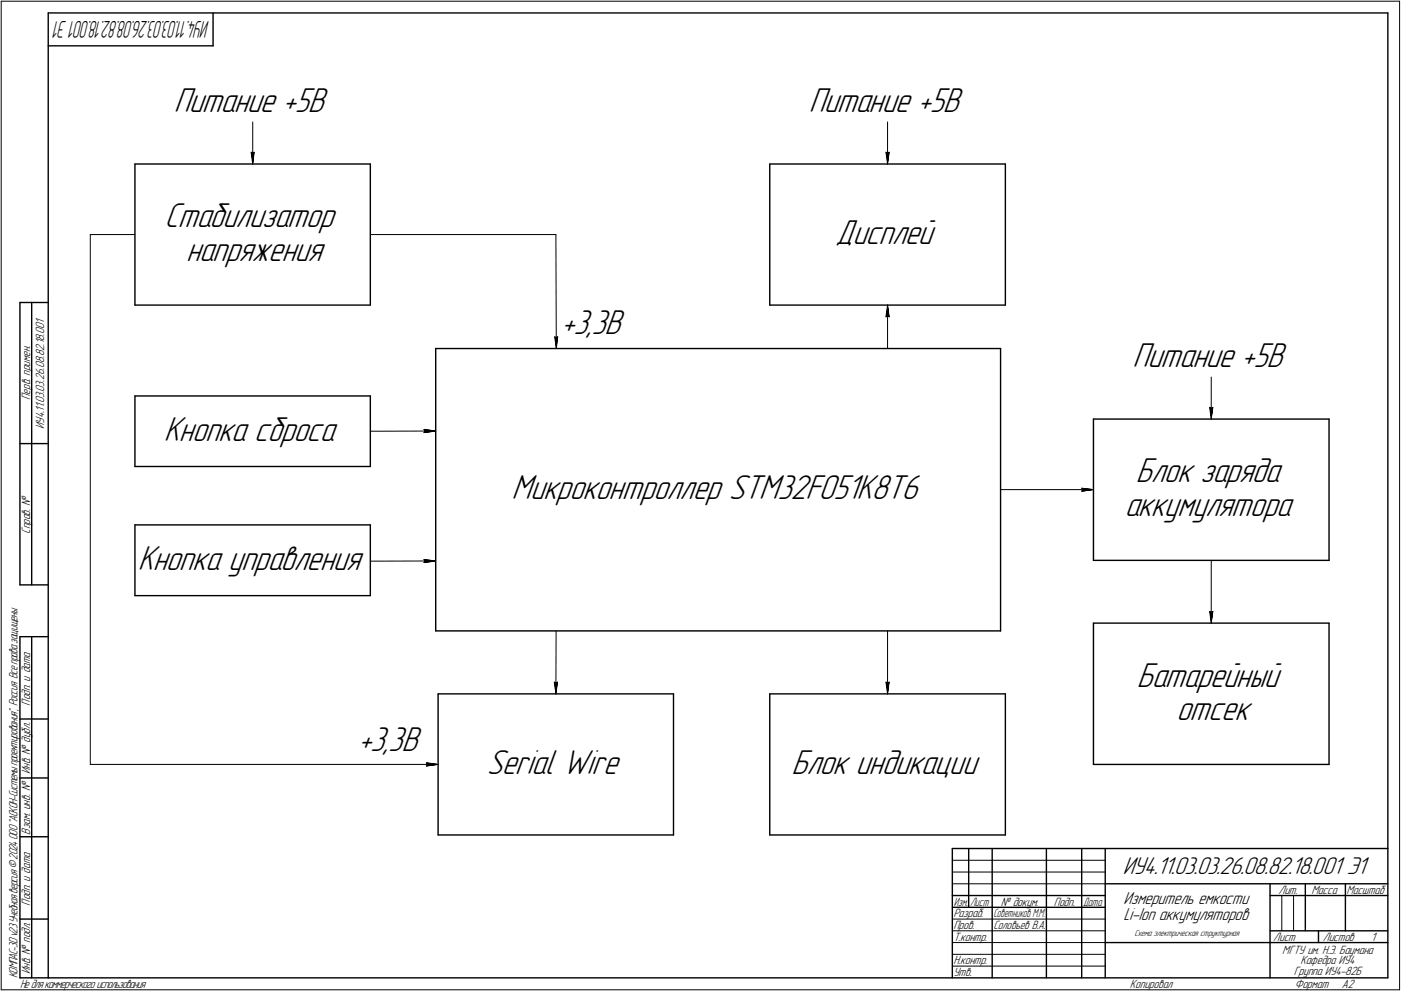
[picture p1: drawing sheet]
<svg xmlns="http://www.w3.org/2000/svg" width="595mm" height="421mm" viewBox="0 0 595 421" stroke-linecap="round" stroke-linejoin="round" font-family="sans-serif">
<defs><g id="words">
<g font-size="15.6">
<text x="73.9" y="47.7">Питание +5В</text>
<text x="343.6" y="47.7">Питание +5В</text>
<text x="69.9" y="96.6">Стабилизатор</text>
<text x="355" y="103.7">Дисплей</text>
<text x="79" y="110.8">напряжения</text>
<text x="238.6" y="142.1">+3,3В</text>
<text x="481.1" y="156.1">Питание +5В</text>
<text x="69.7" y="187.3">Кнопка сброса</text>
<text x="482.5" y="205">Блок заряда</text>
<text x="217.2" y="212.1">Микроконтроллер STM32F051K8T6</text>
<text x="477.8" y="219.3">аккумулятора</text>
<text x="58.5" y="242.1">Кнопка управления</text>
<text x="482.9" y="291.7">Батарейный</text>
<text x="499.7" y="306">отсек</text>
<text x="152.2" y="319.1">+3,3В</text>
<text x="206.8" y="328.9">Serial Wire</text>
<text x="336.2" y="328.9">Блок индикации</text>
</g>
<text font-size="10.9" x="476.9" y="371.5">ИУ4.11.03.03.26.08.82.18.001 Э1</text>
<text font-size="10.6" x="89" y="9" transform="rotate(180 89 9)">ИУ4.11.03.03.26.08.82.18.001 Э1</text>
<g font-size="7.8">
<text x="477.2" y="384.1">Измеритель емкости</text>
<text x="477.2" y="391">Li-Ion аккумуляторов</text>
</g>
<g font-size="5.4">
<text x="12.8" y="169.9" transform="rotate(-90 12.8 169.9)">Перв. примен.</text>
<text x="18.8" y="182.2" transform="rotate(-90 18.8 182.2)">ИУ4.11.03.03.26.08.82.18.001</text>
<text x="12.8" y="226.8" transform="rotate(-90 12.8 226.8)">Справ. !</text>
<text x="12.8" y="299.7" transform="rotate(-90 12.8 299.7)">Подп. и дата</text>
<text x="12.8" y="328.8" transform="rotate(-90 12.8 328.8)">Инв. ! дубл.</text>
<text x="12.8" y="354.6" transform="rotate(-90 12.8 354.6)">Взам. инв. !</text>
<text x="543.1" y="379.8">Лит.</text>
<text x="557.1" y="379.8">Масса</text>
<text x="572" y="379.8">Масштаб</text>
<text x="12.8" y="384.7" transform="rotate(-90 12.8 384.7)">Подп. и дата</text>
<text x="405" y="389.8">Разраб.</text>
<text x="425.2" y="384.8">! докум.</text>
<text x="447.6" y="384.8">Подп.</text>
<text x="405" y="394.8">Пров.</text>
<text x="422" y="394.8">Соловьев В.А.</text>
<text x="405" y="399.8">Т.контр.</text>
<text x="540.9" y="399.8">Лист</text>
<text x="561.9" y="399.8">Листов</text>
<text x="582.4" y="399.8">1</text>
<text x="544.7" y="405.3">МГТУ им. Н.Э. Баумана</text>
<text x="12.8" y="413.8" transform="rotate(-90 12.8 413.8)">Инв. ! подл.</text>
<text x="405" y="409.8">Н.контр.</text>
<text x="552.4" y="409.8">Кафедра ИУ4</text>
<text x="7.5" y="415.5" transform="rotate(-90 7.5 415.5)">КОМПАС-3Dv23Учебнаяверсия©2024ООО&quot;АСКОН-Системыпроектирования&quot;, Россия. Всеправазащищены.</text>
<text x="8.5" y="419.8">Недлякоммерческогоиспользования</text>
<text x="405" y="414.8">Утв.</text>
<text x="480" y="419.8">Копировал</text>
<text x="549.6" y="414.3">Группа ИУ4-82Б</text>
<text x="550" y="419.8">Формат</text>
<text x="570" y="419.8">A2</text>
</g>
<g font-size="5.3">
<text x="405.1" y="384.8">Изм.</text>
<text x="412.1" y="384.8">Лист</text>
<text x="422" y="389.8">Советников М.М.</text>
<text x="460.1" y="384.8">Дата</text>
</g>
<text font-size="4" x="481.9" y="397.7">Схема электрическая структурная</text>
</g></defs>
<g fill="none" stroke="#000" stroke-width=".59">
<path d="M20.5 5.5v410zM20.5 5.5h569zM20.5 19.5h70zM90.5 5.5v14zM589.5 5.5v410zM57.3 69.7h100zM57.3 69.7v59.9zM157.3 69.7v59.9zM327 69.7h100.1zM327 69.7v59.9zM427.1 69.7v59.9zM8.5 128.5v120z"/>
<path d="M8.5 128.5h12zM13.5 128.5v120zM57.3 129.6h100zM327 129.6h100.1zM185.1 148.1h239.9zM185.1 148.1v120zM425 148.1v120zM57.3 168.2h100zM57.3 168.2v30zM157.3 168.2v30zM464.5 178.1h100.1zM464.5 178.1v60z"/>
<path d="M564.6 178.1v60zM8.5 188.5h12zM57.3 198.2h100zM57.3 223h100zM57.3 223v30.1zM157.3 223v30.1zM464.5 238.1h100.1zM8.5 248.5h12zM57.3 253.1h100zM8.5 270.5v145zM8.5 270.5h12zM13.5 270.5v145z"/>
<path d="M185.1 268.1h239.9zM464.5 264.8h100.1zM464.5 264.8v60zM564.6 264.8v60zM186.1 294.8h100zM186.1 294.8v60zM286.1 294.8v60zM327 294.8h100.1zM327 294.8v60zM427.1 294.8v60zM8.5 305.5h12zM8.5 330.5h12z"/>
<path d="M464.5 324.8h100.1zM8.5 355.5h12zM186.1 354.8h100zM327 354.8h100.1zM404.5 360.5h185zM404.5 360.5v55zM411.5 360.5v25zM421.5 360.5v55zM444.5 360.5v55zM459.5 360.5v55zM469.5 360.5v55zM469.5 375.5h120z"/>
<path d="M539.5 375.5v40zM554.5 375.5v20zM571.5 375.5v20zM8.5 390.5h12zM404.5 380.5h65zM404.5 385.5h65zM539.5 380.5h15zM539.5 395.5h50zM554.5 380.5h35zM560.1 395.5v5zM8.5 415.5h12zM20.5 415.5h569z"/>
<path d="M469.5 400.5h70zM539.5 400.5h50z"/>
</g>
<g fill="none" stroke="#000" stroke-width=".42">
<path d="M.5 .5v420zM.5 .5h594zM594.5 .5v420zM107.4 51.8v17.9zM377 51.8v17.9zM106.7 64.7l.7 5zM106.7 64.7l.7 .4zM107.4 65.1l.5-.4zM107.9 64.7l-.5 5zM376.3 64.7l.7 5zM376.3 64.7l.7 .4zM377 65.1l.7-.4z"/>
<path d="M377.7 64.7l-.7 5zM38.4 99.7h18.9zM38.4 99.7v225.1zM157.3 99.7h78.8zM236.1 99.7l.2 48.4zM376.3 134.6l.7-.5zM377 129.6l.7 5zM377 134.1l.7 .5zM377 129.6l-.7 5zM377 129.6v18.5zM235.6 143.1l.7 5zM235.6 143.1l.6 .5z"/>
<path d="M236.2 143.6l.7-.5zM236.9 143.1l-.6 5zM513.8 173.1l.7 5zM513.8 173.1l.7 .5zM514.5 173.6l.7-.5zM514.5 160.2v17.9zM515.2 173.1l-.7 5zM157.3 183.2l27.8-.1zM180.1 183.8l5-.7zM180.1 182.5l.5 .6zM180.1 182.5l5 .6zM180.6 183.1l-.5 .7z"/>
<path d="M425 208h39.5zM459.5 208.7l5-.7zM459.5 207.4l.5 .6zM459.5 207.4l5 .6zM460 208l-.5 .7zM157.3 238.4l27.8-.1zM180.1 239l5-.7zM180.1 237.7l.5 .7zM180.1 237.7l5 .6zM180.6 238.4l-.5 .6zM514.5 238.1v26.7zM513.8 259.8l.7 5z"/>
<path d="M513.8 259.8l.7 .5zM515.2 259.8l-.7 5zM236.2 268.1l-.1 26.7zM377 268.1v26.7zM514.5 260.3l.7-.5zM235.5 289.8l.6 5zM235.5 289.8l.6 .5zM236.1 290.3l.7-.5zM236.8 289.8l-.7 5zM376.3 289.8l.7 5zM376.3 289.8l.7 .5zM377 290.3l.7-.5z"/>
<path d="M377.7 289.8l-.7 5zM38.4 324.8h147.7zM181.1 325.5l5-.7zM181.1 324.1l.5 .7zM181.1 324.1l5 .7zM181.6 324.8l-.5 .7zM404.5 370.5h65zM404.5 375.5h65zM404.5 365.5h65zM404.5 390.5h65zM404.5 395.5h65zM544.5 380.5v15z"/>
<path d="M549.5 380.5v15zM404.5 400.5h65zM404.5 405.5h65zM404.5 410.5h65zM.5 420.5h594z"/>
</g>
<g fill="#fff" stroke="#fff" stroke-width=".42">
<path d="M69.9 85.3h74.8zM69.9 85.4h74.8zM69.9 85.5h74.8zM69.9 85.6h74.8zM69.9 85.7h74.8zM69.9 85.8h74.8zM69.9 85.9h74.8zM69.9 85.9h74.8zM69.9 86h74.8zM69.9 86.1h74.8zM69.9 86.2h74.8zM69.9 86.3h74.8zM69.9 86.4h74.8zM69.9 86.4h74.8zM69.9 86.5h74.8zM69.9 86.6h74.8zM69.9 86.7h74.8zM69.9 86.8h74.8zM69.9 86.9h74.8zM69.9 87h74.8zM69.9 87h74.8zM69.9 87.1h74.8zM69.9 87.2h74.8zM69.9 87.3h74.8zM69.9 87.4h74.8zM69.9 87.5h74.8zM69.9 87.5h74.8zM69.9 87.6h74.8zM69.9 87.7h74.8zM69.9 87.8h74.8zM69.9 87.9h74.8zM69.9 88h74.8zM69.9 88.1h74.8zM69.9 88.1h74.8zM69.9 88.2h74.8zM69.9 88.3h74.8zM69.9 88.4h74.8zM69.9 88.5h74.8zM69.9 88.6h74.8zM69.9 88.6h74.8zM69.9 88.7h74.8zM69.9 88.8h74.8zM69.9 88.9h74.8zM69.9 89h74.8zM69.9 89.1h74.8zM69.9 89.2h74.8zM69.9 89.2h74.8zM69.9 89.3h74.8zM69.9 89.4h74.8zM69.9 89.5h74.8zM69.9 89.6h74.8zM69.9 89.7h74.8zM69.9 89.7h74.8zM69.9 89.8h74.8zM69.9 89.9h74.8zM69.9 90h74.8zM69.9 90.1h74.8zM69.9 90.2h74.8zM69.9 90.3h74.8zM69.9 90.3h74.8zM69.9 90.4h74.8zM69.9 90.5h74.8zM69.9 90.6h74.8zM69.9 90.7h74.8zM69.9 90.8h74.8zM69.9 90.8h74.8zM69.9 90.9h74.8zM69.9 91h74.8zM69.9 91.1h74.8zM69.9 91.2h74.8zM69.9 91.3h74.8zM69.9 91.4h74.8zM69.9 91.4h74.8zM69.9 91.5h74.8zM69.9 91.6h74.8zM69.9 91.7h74.8zM69.9 91.8h74.8zM69.9 91.9h74.8zM69.9 91.9h74.8zM69.9 92h74.8zM69.9 92.1h74.8zM69.9 92.2h74.8zM69.9 92.3h74.8zM69.9 92.4h74.8zM69.9 92.5h74.8zM69.9 92.5h74.8zM69.9 92.6h74.8zM69.9 92.7h74.8zM69.9 92.8h74.8zM69.9 92.9h74.8zM69.9 93h74.8zM69.9 93h74.8zM69.9 93.1h74.8zM69.9 93.2h74.8zM69.9 93.3h74.8zM69.9 93.4h74.8zM69.9 93.5h74.8zM69.9 93.6h74.8zM69.9 93.6h74.8zM69.9 93.7h74.8zM69.9 93.8h74.8zM69.9 93.9h74.8zM69.9 94h74.8zM69.9 94.1h74.8zM69.9 94.1h74.8zM69.9 94.2h74.8zM69.9 94.3h74.8zM69.9 94.4h74.8zM69.9 94.5h74.8zM69.9 94.6h74.8zM69.9 94.7h74.8zM69.9 94.7h74.8zM69.9 94.8h74.8zM69.9 94.9h74.8zM69.9 95h74.8zM69.9 95.1h74.8zM69.9 95.2h74.8zM69.9 95.2h74.8zM69.9 95.3h74.8zM69.9 95.4h74.8zM69.9 95.5h74.8zM69.9 95.6h74.8zM69.9 95.7h74.8zM69.9 95.8h74.8zM69.9 95.8h74.8zM69.9 95.9h74.8zM69.9 96h74.8zM69.9 96.1h74.8zM69.9 96.2h74.8zM69.9 96.3h74.8zM69.9 96.4h74.8zM69.9 96.4h74.8zM69.9 96.5h74.8zM69.9 96.6h74.8zM69.9 96.7h74.8zM69.9 96.8h74.8zM69.9 96.9h74.8zM69.9 96.9h74.8zM69.9 97h74.8zM69.9 97.1h74.8zM69.9 97.2h74.8zM69.9 97.3h74.8zM69.9 97.4h74.8zM69.9 97.5h74.8zM69.9 97.5h74.8zM69.9 97.6h74.8zM69.9 97.7h74.8zM69.9 97.8h74.8zM69.9 97.9h74.8zM69.9 98h74.8zM69.9 98h74.8zM69.9 98.1h74.8zM69.9 98.2h74.8zM69.9 98.3h74.8zM69.9 98.4h74.8zM69.9 98.5h74.8zM69.9 98.6h74.8zM69.9 98.6h74.8zM69.9 98.7h74.8zM69.9 98.8h74.8zM69.9 98.9h74.8zM69.9 99h74.8zM69.9 99.1h74.8zM69.9 99.1h74.8zM69.9 99.2h74.8zM69.9 99.3h74.8zM69.9 99.4h74.8zM69.9 99.5h74.8zM69.9 99.6h74.8z"/>
<path d="M74.8 99.7h65.1zM74.8 99.7h65.1zM74.8 99.8h65.1zM74.8 99.9h65.1zM74.8 100h65.1zM74.8 100.1h65.1zM74.8 100.2h65.1zM74.8 100.2h65.1zM74.8 100.3h65.1zM74.8 100.4h65.1zM74.8 100.5h65.1zM74.8 100.6h65.1zM74.8 100.7h65.1zM74.8 100.8h65.1zM74.8 100.8h65.1zM74.8 100.9h65.1zM74.8 101h65.1zM74.8 101.1h65.1zM74.8 101.2h65.1zM74.8 101.3h65.1zM74.8 101.3h65.1zM74.8 101.4h65.1zM74.8 101.5h65.1zM74.8 101.6h65.1zM74.8 101.7h65.1zM74.8 101.8h65.1zM74.8 101.9h65.1zM74.8 101.9h65.1zM74.8 102h65.1zM74.8 102.1h65.1zM74.8 102.2h65.1zM74.8 102.3h65.1zM74.8 102.4h65.1zM74.8 102.4h65.1zM74.8 102.5h65.1zM74.8 102.6h65.1zM74.8 102.7h65.1zM74.8 102.8h65.1zM74.8 102.9h65.1zM74.8 103h65.1zM74.8 103h65.1zM74.8 103.1h65.1zM74.8 103.2h65.1zM74.8 103.3h65.1zM74.8 103.4h65.1zM74.8 103.5h65.1zM74.8 103.5h65.1zM74.8 103.6h65.1zM74.8 103.7h65.1zM74.8 103.8h65.1zM74.8 103.9h65.1zM74.8 104h65.1zM74.8 104.1h65.1zM74.8 104.1h65.1zM74.8 104.2h65.1zM74.8 104.3h65.1zM74.8 104.4h65.1zM74.8 104.5h65.1zM74.8 104.6h65.1zM74.8 104.6h65.1zM74.8 104.7h65.1zM74.8 104.8h65.1zM74.8 104.9h65.1zM74.8 105h65.1zM74.8 105.1h65.1zM74.8 105.2h65.1zM74.8 105.2h65.1zM74.8 105.3h65.1zM74.8 105.4h65.1zM74.8 105.5h65.1zM74.8 105.6h65.1zM74.8 105.7h65.1zM74.8 105.7h65.1zM74.8 105.8h65.1zM74.8 105.9h65.1zM74.8 106h65.1zM74.8 106.1h65.1zM74.8 106.2h65.1zM74.8 106.3h65.1zM74.8 106.3h65.1zM74.8 106.4h65.1zM74.8 106.5h65.1zM74.8 106.6h65.1zM74.8 106.7h65.1zM74.8 106.8h65.1zM74.8 106.8h65.1zM74.8 106.9h65.1zM74.8 107h65.1zM74.8 107.1h65.1zM74.8 107.2h65.1zM74.8 107.3h65.1zM74.8 107.4h65.1zM74.8 107.4h65.1zM74.8 107.5h65.1zM74.8 107.6h65.1zM74.8 107.7h65.1zM74.8 107.8h65.1zM74.8 107.9h65.1zM74.8 107.9h65.1zM74.8 108h65.1zM74.8 108.1h65.1zM74.8 108.2h65.1zM74.8 108.3h65.1zM74.8 108.4h65.1zM74.8 108.5h65.1zM74.8 108.5h65.1zM74.8 108.6h65.1zM74.8 108.7h65.1zM74.8 108.8h65.1zM74.8 108.9h65.1zM74.8 109h65.1zM74.8 109.1h65.1zM74.8 109.1h65.1zM74.8 109.2h65.1zM74.8 109.3h65.1zM74.8 109.4h65.1zM74.8 109.5h65.1zM74.8 109.6h65.1zM74.8 109.6h65.1zM74.8 109.7h65.1zM74.8 109.8h65.1zM74.8 109.9h65.1zM74.8 110h65.1zM74.8 110.1h65.1zM74.8 110.2h65.1zM74.8 110.2h65.1zM74.8 110.3h65.1zM74.8 110.4h65.1zM74.8 110.5h65.1zM74.8 110.6h65.1zM74.8 110.7h65.1zM74.8 110.7h65.1zM74.8 110.8h65.1zM74.8 110.9h65.1zM74.8 111h65.1zM74.8 111.1h65.1zM74.8 111.2h65.1zM74.8 111.3h65.1zM74.8 111.3h65.1zM74.8 111.4h65.1zM74.8 111.5h65.1zM74.8 111.6h65.1zM74.8 111.7h65.1zM74.8 111.8h65.1zM74.8 111.8h65.1zM74.8 111.9h65.1zM74.8 112h65.1zM74.8 112.1h65.1zM74.8 112.2h65.1zM74.8 112.3h65.1zM74.8 112.4h65.1zM74.8 112.4h65.1zM74.8 112.5h65.1zM74.8 112.6h65.1zM74.8 112.7h65.1zM74.8 112.8h65.1zM74.8 112.9h65.1zM74.8 112.9h65.1zM74.8 113h65.1zM74.8 113.1h65.1zM74.8 113.2h65.1zM74.8 113.3h65.1zM74.8 113.4h65.1zM74.8 113.5h65.1zM74.8 113.5h65.1zM74.8 113.6h65.1zM74.8 113.7h65.1zM74.8 113.8h65.1z"/>
<path d="M354.9 92.5h44.2zM354.9 92.6h44.2zM354.9 92.7h44.2zM354.9 92.8h44.2zM354.9 92.9h44.2zM354.9 93h44.2zM354.9 93h44.2zM354.9 93.1h44.2zM354.9 93.2h44.2zM354.9 93.3h44.2zM354.9 93.4h44.2zM354.9 93.5h44.2zM354.9 93.6h44.2zM354.9 93.6h44.2zM354.9 93.7h44.2zM354.9 93.8h44.2zM354.9 93.9h44.2zM354.9 94h44.2zM354.9 94.1h44.2zM354.9 94.1h44.2zM354.9 94.2h44.2zM354.9 94.3h44.2zM354.9 94.4h44.2zM354.9 94.5h44.2zM354.9 94.6h44.2zM354.9 94.7h44.2zM354.9 94.7h44.2zM354.9 94.8h44.2zM354.9 94.9h44.2zM354.9 95h44.2zM354.9 95.1h44.2zM354.9 95.2h44.2zM354.9 95.2h44.2zM354.9 95.3h44.2zM354.9 95.4h44.2zM354.9 95.5h44.2zM354.9 95.6h44.2zM354.9 95.7h44.2zM354.9 95.8h44.2zM354.9 95.8h44.2zM354.9 95.9h44.2zM354.9 96h44.2zM354.9 96.1h44.2zM354.9 96.2h44.2zM354.9 96.3h44.2zM354.9 96.4h44.2zM354.9 96.4h44.2zM354.9 96.5h44.2zM354.9 96.6h44.2zM354.9 96.7h44.2zM354.9 96.8h44.2zM354.9 96.9h44.2zM354.9 96.9h44.2zM354.9 97h44.2zM354.9 97.1h44.2zM354.9 97.2h44.2zM354.9 97.3h44.2zM354.9 97.4h44.2zM354.9 97.5h44.2zM354.9 97.5h44.2zM354.9 97.6h44.2zM354.9 97.7h44.2zM354.9 97.8h44.2zM354.9 97.9h44.2zM354.9 98h44.2zM354.9 98h44.2zM354.9 98.1h44.2zM354.9 98.2h44.2zM354.9 98.3h44.2zM354.9 98.4h44.2zM354.9 98.5h44.2zM354.9 98.6h44.2zM354.9 98.6h44.2zM354.9 98.7h44.2zM354.9 98.8h44.2zM354.9 98.9h44.2zM354.9 99h44.2zM354.9 99.1h44.2zM354.9 99.1h44.2zM354.9 99.2h44.2zM354.9 99.3h44.2zM354.9 99.4h44.2zM354.9 99.5h44.2zM354.9 99.6h44.2zM354.9 99.7h44.2zM354.9 99.7h44.2zM354.9 99.8h44.2zM354.9 99.9h44.2zM354.9 100h44.2zM354.9 100.1h44.2zM354.9 100.2h44.2zM354.9 100.2h44.2zM354.9 100.3h44.2zM354.9 100.4h44.2zM354.9 100.5h44.2zM354.9 100.6h44.2zM354.9 100.7h44.2zM354.9 100.8h44.2zM354.9 100.8h44.2zM354.9 100.9h44.2zM354.9 101h44.2zM354.9 101.1h44.2zM354.9 101.2h44.2zM354.9 101.3h44.2zM354.9 101.3h44.2zM354.9 101.4h44.2zM354.9 101.5h44.2zM354.9 101.6h44.2zM354.9 101.7h44.2zM354.9 101.8h44.2zM354.9 101.9h44.2zM354.9 101.9h44.2zM354.9 102h44.2zM354.9 102.1h44.2zM354.9 102.2h44.2zM354.9 102.3h44.2zM354.9 102.4h44.2zM354.9 102.4h44.2zM354.9 102.5h44.2zM354.9 102.6h44.2zM354.9 102.7h44.2zM354.9 102.8h44.2zM354.9 102.9h44.2zM354.9 103h44.2zM354.9 103h44.2zM354.9 103.1h44.2zM354.9 103.2h44.2zM354.9 103.3h44.2zM354.9 103.4h44.2zM354.9 103.5h44.2zM354.9 103.5h44.2zM354.9 103.6h44.2zM354.9 103.7h44.2zM354.9 103.8h44.2zM354.9 103.9h44.2zM354.9 104h44.2zM354.9 104.1h44.2zM354.9 104.1h44.2zM354.9 104.2h44.2zM354.9 104.3h44.2zM354.9 104.4h44.2zM354.9 104.5h44.2zM354.9 104.6h44.2zM354.9 104.6h44.2zM354.9 104.7h44.2zM354.9 104.8h44.2zM354.9 104.9h44.2zM354.9 105h44.2zM354.9 105.1h44.2zM354.9 105.2h44.2zM354.9 105.2h44.2zM354.9 105.3h44.2zM354.9 105.4h44.2zM354.9 105.5h44.2zM354.9 105.6h44.2zM354.9 105.7h44.2zM354.9 105.7h44.2zM354.9 105.8h44.2zM354.9 105.9h44.2zM354.9 106h44.2zM354.9 106.1h44.2zM354.9 106.2h44.2zM354.9 106.3h44.2zM354.9 106.3h44.2zM354.9 106.4h44.2zM354.9 106.5h44.2zM354.9 106.6h44.2zM354.9 106.7h44.2z"/>
<path d="M206.8 317.7h58.6zM206.8 317.8h58.6zM206.8 317.8h58.6zM206.8 317.9h58.6zM206.8 318h58.6zM206.8 318.1h58.6zM206.8 318.2h58.6zM206.8 318.3h58.6zM206.8 318.3h58.6zM206.8 318.4h58.6zM206.8 318.5h58.6zM206.8 318.6h58.6zM206.8 318.7h58.6zM206.8 318.8h58.6zM206.8 318.9h58.6zM206.8 318.9h58.6zM206.8 319h58.6zM206.8 319.1h58.6zM206.8 319.2h58.6zM206.8 319.3h58.6zM206.8 319.4h58.6zM206.8 319.4h58.6zM206.8 319.5h58.6zM206.8 319.6h58.6zM206.8 319.7h58.6zM206.8 319.8h58.6zM206.8 319.9h58.6zM206.8 320h58.6zM206.8 320h58.6zM206.8 320.1h58.6zM206.8 320.2h58.6zM206.8 320.3h58.6zM206.8 320.4h58.6zM206.8 320.5h58.6zM206.8 320.5h58.6zM206.8 320.6h58.6zM206.8 320.7h58.6zM206.8 320.8h58.6zM206.8 320.9h58.6zM206.8 321h58.6zM206.8 321.1h58.6zM206.8 321.1h58.6zM206.8 321.2h58.6zM206.8 321.3h58.6zM206.8 321.4h58.6zM206.8 321.5h58.6zM206.8 321.6h58.6zM206.8 321.6h58.6zM206.8 321.7h58.6zM206.8 321.8h58.6zM206.8 321.9h58.6zM206.8 322h58.6zM206.8 322.1h58.6zM206.8 322.2h58.6zM206.8 322.2h58.6zM206.8 322.3h58.6zM206.8 322.4h58.6zM206.8 322.5h58.6zM206.8 322.6h58.6zM206.8 322.7h58.6zM206.8 322.7h58.6zM206.8 322.8h58.6zM206.8 322.9h58.6zM206.8 323h58.6zM206.8 323.1h58.6zM206.8 323.2h58.6zM206.8 323.3h58.6zM206.8 323.3h58.6zM206.8 323.4h58.6zM206.8 323.5h58.6zM206.8 323.6h58.6zM206.8 323.7h58.6zM206.8 323.8h58.6zM206.8 323.8h58.6zM206.8 323.9h58.6zM206.8 324h58.6zM206.8 324.1h58.6zM206.8 324.2h58.6zM206.8 324.3h58.6zM206.8 324.4h58.6zM206.8 324.4h58.6zM206.8 324.5h58.6zM206.8 324.6h58.6zM206.8 324.7h58.6zM206.8 324.8h58.6zM206.8 324.9h58.6zM206.8 325h58.6zM206.8 325h58.6zM206.8 325.1h58.6zM206.8 325.2h58.6zM206.8 325.3h58.6zM206.8 325.4h58.6zM206.8 325.5h58.6zM206.8 325.5h58.6zM206.8 325.6h58.6zM206.8 325.7h58.6zM206.8 325.8h58.6zM206.8 325.9h58.6zM206.8 326h58.6zM206.8 326.1h58.6zM206.8 326.1h58.6zM206.8 326.2h58.6zM206.8 326.3h58.6zM206.8 326.4h58.6zM206.8 326.5h58.6zM206.8 326.6h58.6zM206.8 326.6h58.6zM206.8 326.7h58.6zM206.8 326.8h58.6zM206.8 326.9h58.6zM206.8 327h58.6zM206.8 327.1h58.6zM206.8 327.2h58.6zM206.8 327.2h58.6zM206.8 327.3h58.6zM206.8 327.4h58.6zM206.8 327.5h58.6zM206.8 327.6h58.6zM206.8 327.7h58.6zM206.8 327.7h58.6zM206.8 327.8h58.6zM206.8 327.9h58.6zM206.8 328h58.6zM206.8 328.1h58.6zM206.8 328.2h58.6zM206.8 328.3h58.6zM206.8 328.3h58.6zM206.8 328.4h58.6zM206.8 328.5h58.6zM206.8 328.6h58.6zM206.8 328.7h58.6zM206.8 328.8h58.6zM206.8 328.8h58.6zM206.8 328.9h58.6zM206.8 329h58.6zM206.8 329.1h58.6zM206.8 329.2h58.6zM206.8 329.3h58.6zM206.8 329.4h58.6zM206.8 329.4h58.6zM206.8 329.5h58.6zM206.8 329.6h58.6zM206.8 329.7h58.6zM206.8 329.8h58.6zM206.8 329.9h58.6zM206.8 329.9h58.6zM206.8 330h58.6zM206.8 330.1h58.6zM206.8 330.2h58.6zM206.8 330.3h58.6zM206.8 330.4h58.6zM206.8 330.5h58.6zM206.8 330.5h58.6zM206.8 330.6h58.6zM206.8 330.7h58.6zM206.8 330.8h58.6zM206.8 330.9h58.6zM206.8 331h58.6zM206.8 331h58.6zM206.8 331.1h58.6zM206.8 331.2h58.6zM206.8 331.3h58.6zM206.8 331.4h58.6zM206.8 331.5h58.6zM206.8 331.6h58.6zM206.8 331.6h58.6zM206.8 331.7h58.6zM206.8 331.8h58.6z"/>
<path d="M336.2 317.7h81.6zM336.2 317.8h81.6zM336.2 317.8h81.6zM336.2 317.9h81.6zM336.2 318h81.6zM336.2 318.1h81.6zM336.2 318.2h81.6zM336.2 318.3h81.6zM336.2 318.3h81.6zM336.2 318.4h81.6zM336.2 318.5h81.6zM336.2 318.6h81.6zM336.2 318.7h81.6zM336.2 318.8h81.6zM336.2 318.9h81.6zM336.2 318.9h81.6zM336.2 319h81.6zM336.2 319.1h81.6zM336.2 319.2h81.6zM336.2 319.3h81.6zM336.2 319.4h81.6zM336.2 319.4h81.6zM336.2 319.5h81.6zM336.2 319.6h81.6zM336.2 319.7h81.6zM336.2 319.8h81.6zM336.2 319.9h81.6zM336.2 320h81.6zM336.2 320h81.6zM336.2 320.1h81.6zM336.2 320.2h81.6zM336.2 320.3h81.6zM336.2 320.4h81.6zM336.2 320.5h81.6zM336.2 320.5h81.6zM336.2 320.6h81.6zM336.2 320.7h81.6zM336.2 320.8h81.6zM336.2 320.9h81.6zM336.2 321h81.6zM336.2 321.1h81.6zM336.2 321.1h81.6zM336.2 321.2h81.6zM336.2 321.3h81.6zM336.2 321.4h81.6zM336.2 321.5h81.6zM336.2 321.6h81.6zM336.2 321.6h81.6zM336.2 321.7h81.6zM336.2 321.8h81.6zM336.2 321.9h81.6zM336.2 322h81.6zM336.2 322.1h81.6zM336.2 322.2h81.6zM336.2 322.2h81.6zM336.2 322.3h81.6zM336.2 322.4h81.6zM336.2 322.5h81.6zM336.2 322.6h81.6zM336.2 322.7h81.6zM336.2 322.7h81.6zM336.2 322.8h81.6zM336.2 322.9h81.6zM336.2 323h81.6zM336.2 323.1h81.6zM336.2 323.2h81.6zM336.2 323.3h81.6zM336.2 323.3h81.6zM336.2 323.4h81.6zM336.2 323.5h81.6zM336.2 323.6h81.6zM336.2 323.7h81.6zM336.2 323.8h81.6zM336.2 323.8h81.6zM336.2 323.9h81.6zM336.2 324h81.6zM336.2 324.1h81.6zM336.2 324.2h81.6zM336.2 324.3h81.6zM336.2 324.4h81.6zM336.2 324.4h81.6zM336.2 324.5h81.6zM336.2 324.6h81.6zM336.2 324.7h81.6zM336.2 324.8h81.6zM336.2 324.9h81.6zM336.2 325h81.6zM336.2 325h81.6zM336.2 325.1h81.6zM336.2 325.2h81.6zM336.2 325.3h81.6zM336.2 325.4h81.6zM336.2 325.5h81.6zM336.2 325.5h81.6zM336.2 325.6h81.6zM336.2 325.7h81.6zM336.2 325.8h81.6zM336.2 325.9h81.6zM336.2 326h81.6zM336.2 326.1h81.6zM336.2 326.1h81.6zM336.2 326.2h81.6zM336.2 326.3h81.6zM336.2 326.4h81.6zM336.2 326.5h81.6zM336.2 326.6h81.6zM336.2 326.6h81.6zM336.2 326.7h81.6zM336.2 326.8h81.6zM336.2 326.9h81.6zM336.2 327h81.6zM336.2 327.1h81.6zM336.2 327.2h81.6zM336.2 327.2h81.6zM336.2 327.3h81.6zM336.2 327.4h81.6zM336.2 327.5h81.6zM336.2 327.6h81.6zM336.2 327.7h81.6zM336.2 327.7h81.6zM336.2 327.8h81.6zM336.2 327.9h81.6zM336.2 328h81.6zM336.2 328.1h81.6zM336.2 328.2h81.6zM336.2 328.3h81.6zM336.2 328.3h81.6zM336.2 328.4h81.6zM336.2 328.5h81.6zM336.2 328.6h81.6zM336.2 328.7h81.6zM336.2 328.8h81.6zM336.2 328.8h81.6zM336.2 328.9h81.6zM336.2 329h81.6zM336.2 329.1h81.6zM336.2 329.2h81.6zM336.2 329.3h81.6zM336.2 329.4h81.6zM336.2 329.4h81.6zM336.2 329.5h81.6zM336.2 329.6h81.6zM336.2 329.7h81.6zM336.2 329.8h81.6zM336.2 329.9h81.6zM336.2 329.9h81.6zM336.2 330h81.6zM336.2 330.1h81.6zM336.2 330.2h81.6zM336.2 330.3h81.6zM336.2 330.4h81.6zM336.2 330.5h81.6zM336.2 330.5h81.6zM336.2 330.6h81.6zM336.2 330.7h81.6zM336.2 330.8h81.6zM336.2 330.9h81.6zM336.2 331h81.6zM336.2 331h81.6zM336.2 331.1h81.6zM336.2 331.2h81.6zM336.2 331.3h81.6zM336.2 331.4h81.6zM336.2 331.5h81.6zM336.2 331.6h81.6zM336.2 331.6h81.6zM336.2 331.7h81.6zM336.2 331.8h81.6z"/>
<path d="M482.5 193.8h64zM482.5 193.9h64zM482.5 194h64zM482.5 194.1h64zM482.5 194.1h64zM482.5 194.2h64zM482.5 194.3h64zM482.5 194.4h64zM482.5 194.5h64zM482.5 194.6h64zM482.5 194.6h64zM482.5 194.7h64zM482.5 194.8h64zM482.5 194.9h64zM482.5 195h64zM482.5 195.1h64zM482.5 195.2h64zM482.5 195.2h64zM482.5 195.3h64zM482.5 195.4h64zM482.5 195.5h64zM482.5 195.6h64zM482.5 195.7h64zM482.5 195.7h64zM482.5 195.8h64zM482.5 195.9h64zM482.5 196h64zM482.5 196.1h64zM482.5 196.2h64zM482.5 196.3h64zM482.5 196.3h64zM482.5 196.4h64zM482.5 196.5h64zM482.5 196.6h64zM482.5 196.7h64zM482.5 196.8h64zM482.5 196.8h64zM482.5 196.9h64zM482.5 197h64zM482.5 197.1h64zM482.5 197.2h64zM482.5 197.3h64zM482.5 197.4h64zM482.5 197.4h64zM482.5 197.5h64zM482.5 197.6h64zM482.5 197.7h64zM482.5 197.8h64zM482.5 197.9h64zM482.5 198h64zM482.5 198h64zM482.5 198.1h64zM482.5 198.2h64zM482.5 198.3h64zM482.5 198.4h64zM482.5 198.5h64zM482.5 198.5h64zM482.5 198.6h64zM482.5 198.7h64zM482.5 198.8h64zM482.5 198.9h64zM482.5 199h64zM482.5 199.1h64zM482.5 199.1h64zM482.5 199.2h64zM482.5 199.3h64zM482.5 199.4h64zM482.5 199.5h64zM482.5 199.6h64zM482.5 199.6h64zM482.5 199.7h64zM482.5 199.8h64zM482.5 199.9h64zM482.5 200h64zM482.5 200.1h64zM482.5 200.2h64zM482.5 200.2h64zM482.5 200.3h64zM482.5 200.4h64zM482.5 200.5h64zM482.5 200.6h64zM482.5 200.7h64zM482.5 200.7h64zM482.5 200.8h64zM482.5 200.9h64zM482.5 201h64zM482.5 201.1h64zM482.5 201.2h64zM482.5 201.3h64zM482.5 201.3h64zM482.5 201.4h64zM482.5 201.5h64zM482.5 201.6h64zM482.5 201.7h64zM482.5 201.8h64zM482.5 201.8h64zM482.5 201.9h64zM482.5 202h64zM482.5 202.1h64zM482.5 202.2h64zM482.5 202.3h64zM482.5 202.4h64zM482.5 202.4h64zM482.5 202.5h64zM482.5 202.6h64zM482.5 202.7h64zM482.5 202.8h64zM482.5 202.9h64zM482.5 202.9h64zM482.5 203h64zM482.5 203.1h64zM482.5 203.2h64zM482.5 203.3h64zM482.5 203.4h64zM482.5 203.5h64zM482.5 203.5h64zM482.5 203.6h64zM482.5 203.7h64zM482.5 203.8h64zM482.5 203.9h64zM482.5 204h64zM482.5 204h64zM482.5 204.1h64zM482.5 204.2h64zM482.5 204.3h64zM482.5 204.4h64zM482.5 204.5h64zM482.5 204.6h64zM482.5 204.6h64zM482.5 204.7h64zM482.5 204.8h64zM482.5 204.9h64zM482.5 205h64zM482.5 205.1h64zM482.5 205.1h64zM482.5 205.2h64zM482.5 205.3h64zM482.5 205.4h64zM482.5 205.5h64zM482.5 205.6h64zM482.5 205.7h64zM482.5 205.7h64zM482.5 205.8h64zM482.5 205.9h64zM482.5 206h64zM482.5 206.1h64zM482.5 206.2h64zM482.5 206.2h64zM482.5 206.3h64zM482.5 206.4h64zM482.5 206.5h64zM482.5 206.6h64zM482.5 206.7h64zM482.5 206.8h64zM482.5 206.8h64zM482.5 206.9h64zM482.5 207h64zM482.5 207.1h64zM482.5 207.2h64zM482.5 207.3h64zM482.5 207.3h64zM482.5 207.4h64zM482.5 207.5h64zM482.5 207.6h64zM482.5 207.7h64zM482.5 207.8h64zM482.5 207.9h64zM482.5 207.9h64z"/>
<path d="M477.8 208h73.5zM477.8 208.1h73.5zM477.8 208.2h73.5zM477.8 208.3h73.5zM477.8 208.4h73.5zM477.8 208.4h73.5zM477.8 208.5h73.5zM477.8 208.6h73.5zM477.8 208.7h73.5zM477.8 208.8h73.5zM477.8 208.9h73.5zM477.8 209h73.5zM477.8 209h73.5zM477.8 209.1h73.5zM477.8 209.2h73.5zM477.8 209.3h73.5zM477.8 209.4h73.5zM477.8 209.5h73.5zM477.8 209.5h73.5zM477.8 209.6h73.5zM477.8 209.7h73.5zM477.8 209.8h73.5zM477.8 209.9h73.5zM477.8 210h73.5zM477.8 210.1h73.5zM477.8 210.1h73.5zM477.8 210.2h73.5zM477.8 210.3h73.5zM477.8 210.4h73.5zM477.8 210.5h73.5zM477.8 210.6h73.5zM477.8 210.7h73.5zM477.8 210.7h73.5zM477.8 210.8h73.5zM477.8 210.9h73.5zM477.8 211h73.5zM477.8 211.1h73.5zM477.8 211.2h73.5zM477.8 211.2h73.5zM477.8 211.3h73.5zM477.8 211.4h73.5zM477.8 211.5h73.5zM477.8 211.6h73.5zM477.8 211.7h73.5zM477.8 211.8h73.5zM477.8 211.8h73.5zM477.8 211.9h73.5zM477.8 212h73.5zM477.8 212.1h73.5zM477.8 212.2h73.5zM477.8 212.3h73.5zM477.8 212.3h73.5zM477.8 212.4h73.5zM477.8 212.5h73.5zM477.8 212.6h73.5zM477.8 212.7h73.5zM477.8 212.8h73.5zM477.8 212.9h73.5zM477.8 212.9h73.5zM477.8 213h73.5zM477.8 213.1h73.5zM477.8 213.2h73.5zM477.8 213.3h73.5zM477.8 213.4h73.5zM477.8 213.4h73.5zM477.8 213.5h73.5zM477.8 213.6h73.5zM477.8 213.7h73.5zM477.8 213.8h73.5zM477.8 213.9h73.5zM477.8 214h73.5zM477.8 214h73.5zM477.8 214.1h73.5zM477.8 214.2h73.5zM477.8 214.3h73.5zM477.8 214.4h73.5zM477.8 214.5h73.5zM477.8 214.5h73.5zM477.8 214.6h73.5zM477.8 214.7h73.5zM477.8 214.8h73.5zM477.8 214.9h73.5zM477.8 215h73.5zM477.8 215.1h73.5zM477.8 215.1h73.5zM477.8 215.2h73.5zM477.8 215.3h73.5zM477.8 215.4h73.5zM477.8 215.5h73.5zM477.8 215.6h73.5zM477.8 215.6h73.5zM477.8 215.7h73.5zM477.8 215.8h73.5zM477.8 215.9h73.5zM477.8 216h73.5zM477.8 216.1h73.5zM477.8 216.2h73.5zM477.8 216.2h73.5zM477.8 216.3h73.5zM477.8 216.4h73.5zM477.8 216.5h73.5zM477.8 216.6h73.5zM477.8 216.7h73.5zM477.8 216.7h73.5zM477.8 216.8h73.5zM477.8 216.9h73.5zM477.8 217h73.5zM477.8 217.1h73.5zM477.8 217.2h73.5zM477.8 217.3h73.5zM477.8 217.3h73.5zM477.8 217.4h73.5zM477.8 217.5h73.5zM477.8 217.6h73.5zM477.8 217.7h73.5zM477.8 217.8h73.5zM477.8 217.8h73.5zM477.8 217.9h73.5zM477.8 218h73.5zM477.8 218.1h73.5zM477.8 218.2h73.5zM477.8 218.3h73.5zM477.8 218.4h73.5zM477.8 218.4h73.5zM477.8 218.5h73.5zM477.8 218.6h73.5zM477.8 218.7h73.5zM477.8 218.8h73.5zM477.8 218.9h73.5zM477.8 218.9h73.5zM477.8 219h73.5zM477.8 219.1h73.5zM477.8 219.2h73.5zM477.8 219.3h73.5zM477.8 219.4h73.5zM477.8 219.5h73.5zM477.8 219.5h73.5zM477.8 219.6h73.5zM477.8 219.7h73.5zM477.8 219.8h73.5zM477.8 219.9h73.5zM477.8 220h73.5zM477.8 220h73.5zM477.8 220.1h73.5zM477.8 220.2h73.5zM477.8 220.3h73.5zM477.8 220.4h73.5zM477.8 220.5h73.5zM477.8 220.6h73.5zM477.8 220.6h73.5zM477.8 220.7h73.5zM477.8 220.8h73.5zM477.8 220.9h73.5zM477.8 221h73.5zM477.8 221.1h73.5zM477.8 221.1h73.5zM477.8 221.2h73.5zM477.8 221.3h73.5zM477.8 221.4h73.5zM477.8 221.5h73.5zM477.8 221.6h73.5zM477.8 221.7h73.5zM477.8 221.7h73.5zM477.8 221.8h73.5zM477.8 221.9h73.5zM477.8 222h73.5zM477.8 222.1h73.5zM477.8 222.2h73.5zM477.8 222.2h73.5z"/>
<path d="M482.9 280.5h63.2zM482.9 280.6h63.2zM482.9 280.7h63.2zM482.9 280.8h63.2zM482.9 280.8h63.2zM482.9 280.9h63.2zM482.9 281h63.2zM482.9 281.1h63.2zM482.9 281.2h63.2zM482.9 281.3h63.2zM482.9 281.3h63.2zM482.9 281.4h63.2zM482.9 281.5h63.2zM482.9 281.6h63.2zM482.9 281.7h63.2zM482.9 281.8h63.2zM482.9 281.9h63.2zM482.9 281.9h63.2zM482.9 282h63.2zM482.9 282.1h63.2zM482.9 282.2h63.2zM482.9 282.3h63.2zM482.9 282.4h63.2zM482.9 282.4h63.2zM482.9 282.5h63.2zM482.9 282.6h63.2zM482.9 282.7h63.2zM482.9 282.8h63.2zM482.9 282.9h63.2zM482.9 283h63.2zM482.9 283h63.2zM482.9 283.1h63.2zM482.9 283.2h63.2zM482.9 283.3h63.2zM482.9 283.4h63.2zM482.9 283.5h63.2zM482.9 283.5h63.2zM482.9 283.6h63.2zM482.9 283.7h63.2zM482.9 283.8h63.2zM482.9 283.9h63.2zM482.9 284h63.2zM482.9 284.1h63.2zM482.9 284.1h63.2zM482.9 284.2h63.2zM482.9 284.3h63.2zM482.9 284.4h63.2zM482.9 284.5h63.2zM482.9 284.6h63.2zM482.9 284.6h63.2zM482.9 284.7h63.2zM482.9 284.8h63.2zM482.9 284.9h63.2zM482.9 285h63.2zM482.9 285.1h63.2zM482.9 285.2h63.2zM482.9 285.2h63.2zM482.9 285.3h63.2zM482.9 285.4h63.2zM482.9 285.5h63.2zM482.9 285.6h63.2zM482.9 285.7h63.2zM482.9 285.7h63.2zM482.9 285.8h63.2zM482.9 285.9h63.2zM482.9 286h63.2zM482.9 286.1h63.2zM482.9 286.2h63.2zM482.9 286.3h63.2zM482.9 286.3h63.2zM482.9 286.4h63.2zM482.9 286.5h63.2zM482.9 286.6h63.2zM482.9 286.7h63.2zM482.9 286.8h63.2zM482.9 286.9h63.2zM482.9 286.9h63.2zM482.9 287h63.2zM482.9 287.1h63.2zM482.9 287.2h63.2zM482.9 287.3h63.2zM482.9 287.4h63.2zM482.9 287.4h63.2zM482.9 287.5h63.2zM482.9 287.6h63.2zM482.9 287.7h63.2zM482.9 287.8h63.2zM482.9 287.9h63.2zM482.9 288h63.2zM482.9 288h63.2zM482.9 288.1h63.2zM482.9 288.2h63.2zM482.9 288.3h63.2zM482.9 288.4h63.2zM482.9 288.5h63.2zM482.9 288.5h63.2zM482.9 288.6h63.2zM482.9 288.7h63.2zM482.9 288.8h63.2zM482.9 288.9h63.2zM482.9 289h63.2zM482.9 289.1h63.2zM482.9 289.1h63.2zM482.9 289.2h63.2zM482.9 289.3h63.2zM482.9 289.4h63.2zM482.9 289.5h63.2zM482.9 289.6h63.2zM482.9 289.6h63.2zM482.9 289.7h63.2zM482.9 289.8h63.2zM482.9 289.9h63.2zM482.9 290h63.2zM482.9 290.1h63.2zM482.9 290.2h63.2zM482.9 290.2h63.2zM482.9 290.3h63.2zM482.9 290.4h63.2zM482.9 290.5h63.2zM482.9 290.6h63.2zM482.9 290.7h63.2zM482.9 290.7h63.2zM482.9 290.8h63.2zM482.9 290.9h63.2zM482.9 291h63.2zM482.9 291.1h63.2zM482.9 291.2h63.2zM482.9 291.3h63.2zM482.9 291.3h63.2zM482.9 291.4h63.2zM482.9 291.5h63.2zM482.9 291.6h63.2zM482.9 291.7h63.2zM482.9 291.8h63.2zM482.9 291.8h63.2zM482.9 291.9h63.2zM482.9 292h63.2zM482.9 292.1h63.2zM482.9 292.2h63.2zM482.9 292.3h63.2zM482.9 292.4h63.2zM482.9 292.4h63.2zM482.9 292.5h63.2zM482.9 292.6h63.2zM482.9 292.7h63.2zM482.9 292.8h63.2zM482.9 292.9h63.2zM482.9 292.9h63.2zM482.9 293h63.2zM482.9 293.1h63.2zM482.9 293.2h63.2zM482.9 293.3h63.2zM482.9 293.4h63.2zM482.9 293.5h63.2zM482.9 293.5h63.2zM482.9 293.6h63.2zM482.9 293.7h63.2zM482.9 293.8h63.2zM482.9 293.9h63.2zM482.9 294h63.2zM482.9 294h63.2zM482.9 294.1h63.2zM482.9 294.2h63.2zM482.9 294.3h63.2zM482.9 294.4h63.2zM482.9 294.5h63.2zM482.9 294.6h63.2zM482.9 294.6h63.2zM482.9 294.7h63.2z"/>
<path d="M495.5 294.8h38.1zM495.5 294.9h38.1zM495.5 295h38.1zM495.5 295.1h38.1zM495.5 295.1h38.1zM495.5 295.2h38.1zM495.5 295.3h38.1zM495.5 295.4h38.1zM495.5 295.5h38.1zM495.5 295.6h38.1zM495.5 295.7h38.1zM495.5 295.7h38.1zM495.5 295.8h38.1zM495.5 295.9h38.1zM495.5 296h38.1zM495.5 296.1h38.1zM495.5 296.2h38.1zM495.5 296.2h38.1zM495.5 296.3h38.1zM495.5 296.4h38.1zM495.5 296.5h38.1zM495.5 296.6h38.1zM495.5 296.7h38.1zM495.5 296.8h38.1zM495.5 296.8h38.1zM495.5 296.9h38.1zM495.5 297h38.1zM495.5 297.1h38.1zM495.5 297.2h38.1zM495.5 297.3h38.1zM495.5 297.3h38.1zM495.5 297.4h38.1zM495.5 297.5h38.1zM495.5 297.6h38.1zM495.5 297.7h38.1zM495.5 297.8h38.1zM495.5 297.9h38.1zM495.5 297.9h38.1zM495.5 298h38.1zM495.5 298.1h38.1zM495.5 298.2h38.1zM495.5 298.3h38.1zM495.5 298.4h38.1zM495.5 298.4h38.1zM495.5 298.5h38.1zM495.5 298.6h38.1zM495.5 298.7h38.1zM495.5 298.8h38.1zM495.5 298.9h38.1zM495.5 299h38.1zM495.5 299h38.1zM495.5 299.1h38.1zM495.5 299.2h38.1zM495.5 299.3h38.1zM495.5 299.4h38.1zM495.5 299.5h38.1zM495.5 299.6h38.1zM495.5 299.6h38.1zM495.5 299.7h38.1zM495.5 299.8h38.1zM495.5 299.9h38.1zM495.5 300h38.1zM495.5 300.1h38.1zM495.5 300.1h38.1zM495.5 300.2h38.1zM495.5 300.3h38.1zM495.5 300.4h38.1zM495.5 300.5h38.1zM495.5 300.6h38.1zM495.5 300.7h38.1zM495.5 300.7h38.1zM495.5 300.8h38.1zM495.5 300.9h38.1zM495.5 301h38.1zM495.5 301.1h38.1zM495.5 301.2h38.1zM495.5 301.2h38.1zM495.5 301.3h38.1zM495.5 301.4h38.1zM495.5 301.5h38.1zM495.5 301.6h38.1zM495.5 301.7h38.1zM495.5 301.8h38.1zM495.5 301.8h38.1zM495.5 301.9h38.1zM495.5 302h38.1zM495.5 302.1h38.1zM495.5 302.2h38.1zM495.5 302.3h38.1zM495.5 302.3h38.1zM495.5 302.4h38.1zM495.5 302.5h38.1zM495.5 302.6h38.1zM495.5 302.7h38.1zM495.5 302.8h38.1zM495.5 302.9h38.1zM495.5 302.9h38.1zM495.5 303h38.1zM495.5 303.1h38.1zM495.5 303.2h38.1zM495.5 303.3h38.1zM495.5 303.4h38.1zM495.5 303.4h38.1zM495.5 303.5h38.1zM495.5 303.6h38.1zM495.5 303.7h38.1zM495.5 303.8h38.1zM495.5 303.9h38.1zM495.5 304h38.1zM495.5 304h38.1zM495.5 304.1h38.1zM495.5 304.2h38.1zM495.5 304.3h38.1zM495.5 304.4h38.1zM495.5 304.5h38.1zM495.5 304.5h38.1zM495.5 304.6h38.1zM495.5 304.7h38.1zM495.5 304.8h38.1zM495.5 304.9h38.1zM495.5 305h38.1zM495.5 305.1h38.1zM495.5 305.1h38.1zM495.5 305.2h38.1zM495.5 305.3h38.1zM495.5 305.4h38.1zM495.5 305.5h38.1zM495.5 305.6h38.1zM495.5 305.6h38.1zM495.5 305.7h38.1zM495.5 305.8h38.1zM495.5 305.9h38.1zM495.5 306h38.1zM495.5 306.1h38.1zM495.5 306.2h38.1zM495.5 306.2h38.1zM495.5 306.3h38.1zM495.5 306.4h38.1zM495.5 306.5h38.1zM495.5 306.6h38.1zM495.5 306.7h38.1zM495.5 306.7h38.1zM495.5 306.8h38.1zM495.5 306.9h38.1zM495.5 307h38.1zM495.5 307.1h38.1zM495.5 307.2h38.1zM495.5 307.3h38.1zM495.5 307.3h38.1zM495.5 307.4h38.1zM495.5 307.5h38.1zM495.5 307.6h38.1zM495.5 307.7h38.1zM495.5 307.8h38.1zM495.5 307.8h38.1zM495.5 307.9h38.1zM495.5 308h38.1zM495.5 308.1h38.1zM495.5 308.2h38.1zM495.5 308.3h38.1zM495.5 308.4h38.1zM495.5 308.4h38.1zM495.5 308.5h38.1zM495.5 308.6h38.1zM495.5 308.7h38.1zM495.5 308.8h38.1zM495.5 308.9h38.1zM495.5 308.9h38.1z"/>
<path d="M217.3 200.9h175.6zM217.3 201h175.6zM217.3 201.1h175.6zM217.3 201.2h175.6zM217.3 201.3h175.6zM217.3 201.3h175.6zM217.3 201.4h175.6zM217.3 201.5h175.6zM217.3 201.6h175.6zM217.3 201.7h175.6zM217.3 201.8h175.6zM217.3 201.8h175.6zM217.3 201.9h175.6zM217.3 202h175.6zM217.3 202.1h175.6zM217.3 202.2h175.6zM217.3 202.3h175.6zM217.3 202.4h175.6zM217.3 202.4h175.6zM217.3 202.5h175.6zM217.3 202.6h175.6zM217.3 202.7h175.6zM217.3 202.8h175.6zM217.3 202.9h175.6zM217.3 202.9h175.6zM217.3 203h175.6zM217.3 203.1h175.6zM217.3 203.2h175.6zM217.3 203.3h175.6zM217.3 203.4h175.6zM217.3 203.5h175.6zM217.3 203.5h175.6zM217.3 203.6h175.6zM217.3 203.7h175.6zM217.3 203.8h175.6zM217.3 203.9h175.6zM217.3 204h175.6zM217.3 204h175.6zM217.3 204.1h175.6zM217.3 204.2h175.6zM217.3 204.3h175.6zM217.3 204.4h175.6zM217.3 204.5h175.6zM217.3 204.6h175.6zM217.3 204.6h175.6zM217.3 204.7h175.6zM217.3 204.8h175.6zM217.3 204.9h175.6zM217.3 205h175.6zM217.3 205.1h175.6zM217.3 205.1h175.6zM217.3 205.2h175.6zM217.3 205.3h175.6zM217.3 205.4h175.6zM217.3 205.5h175.6zM217.3 205.6h175.6zM217.3 205.7h175.6zM217.3 205.7h175.6zM217.3 205.8h175.6zM217.3 205.9h175.6zM217.3 206h175.6zM217.3 206.1h175.6zM217.3 206.2h175.6zM217.3 206.2h175.6zM217.3 206.3h175.6zM217.3 206.4h175.6zM217.3 206.5h175.6zM217.3 206.6h175.6zM217.3 206.7h175.6zM217.3 206.8h175.6zM217.3 206.8h175.6zM217.3 206.9h175.6zM217.3 207h175.6zM217.3 207.1h175.6zM217.3 207.2h175.6zM217.3 207.3h175.6zM217.3 207.3h175.6zM217.3 207.4h175.6zM217.3 207.5h175.6zM217.3 207.6h175.6zM217.3 207.7h175.6zM217.3 207.8h175.6zM217.3 207.9h175.6zM217.3 207.9h175.6zM217.3 208h175.6zM217.3 208.1h175.6zM217.3 208.2h175.6zM217.3 208.3h175.6zM217.3 208.4h175.6zM217.3 208.4h175.6zM217.3 208.5h175.6zM217.3 208.6h175.6zM217.3 208.7h175.6zM217.3 208.8h175.6zM217.3 208.9h175.6zM217.3 209h175.6zM217.3 209h175.6zM217.3 209.1h175.6zM217.3 209.2h175.6zM217.3 209.3h175.6zM217.3 209.4h175.6zM217.3 209.5h175.6zM217.3 209.5h175.6zM217.3 209.6h175.6zM217.3 209.7h175.6zM217.3 209.8h175.6zM217.3 209.9h175.6zM217.3 210h175.6zM217.3 210.1h175.6zM217.3 210.1h175.6zM217.3 210.2h175.6zM217.3 210.3h175.6zM217.3 210.4h175.6zM217.3 210.5h175.6zM217.3 210.6h175.6zM217.3 210.7h175.6zM217.3 210.7h175.6zM217.3 210.8h175.6zM217.3 210.9h175.6zM217.3 211h175.6zM217.3 211.1h175.6zM217.3 211.2h175.6zM217.3 211.2h175.6zM217.3 211.3h175.6zM217.3 211.4h175.6zM217.3 211.5h175.6zM217.3 211.6h175.6zM217.3 211.7h175.6zM217.3 211.8h175.6zM217.3 211.8h175.6zM217.3 211.9h175.6zM217.3 212h175.6zM217.3 212.1h175.6zM217.3 212.2h175.6zM217.3 212.3h175.6zM217.3 212.3h175.6zM217.3 212.4h175.6zM217.3 212.5h175.6zM217.3 212.6h175.6zM217.3 212.7h175.6zM217.3 212.8h175.6zM217.3 212.9h175.6zM217.3 212.9h175.6zM217.3 213h175.6zM217.3 213.1h175.6zM217.3 213.2h175.6zM217.3 213.3h175.6zM217.3 213.4h175.6zM217.3 213.4h175.6zM217.3 213.5h175.6zM217.3 213.6h175.6zM217.3 213.7h175.6zM217.3 213.8h175.6zM217.3 213.9h175.6zM217.3 214h175.6zM217.3 214h175.6zM217.3 214.1h175.6zM217.3 214.2h175.6zM217.3 214.3h175.6zM217.3 214.4h175.6zM217.3 214.5h175.6zM217.3 214.5h175.6zM217.3 214.6h175.6zM217.3 214.7h175.6zM217.3 214.8h175.6zM217.3 214.9h175.6zM217.3 215h175.6zM217.3 215.1h175.6zM217.3 215.1h175.6z"/>
<path d="M69.7 176.1h75.3zM69.7 176.2h75.3zM69.7 176.3h75.3zM69.7 176.4h75.3zM69.7 176.4h75.3zM69.7 176.5h75.3zM69.7 176.6h75.3zM69.7 176.7h75.3zM69.7 176.8h75.3zM69.7 176.9h75.3zM69.7 177h75.3zM69.7 177h75.3zM69.7 177.1h75.3zM69.7 177.2h75.3zM69.7 177.3h75.3zM69.7 177.4h75.3zM69.7 177.5h75.3zM69.7 177.5h75.3zM69.7 177.6h75.3zM69.7 177.7h75.3zM69.7 177.8h75.3zM69.7 177.9h75.3zM69.7 178h75.3zM69.7 178.1h75.3zM69.7 178.1h75.3zM69.7 178.2h75.3zM69.7 178.3h75.3zM69.7 178.4h75.3zM69.7 178.5h75.3zM69.7 178.6h75.3zM69.7 178.6h75.3zM69.7 178.7h75.3zM69.7 178.8h75.3zM69.7 178.9h75.3zM69.7 179h75.3zM69.7 179.1h75.3zM69.7 179.2h75.3zM69.7 179.2h75.3zM69.7 179.3h75.3zM69.7 179.4h75.3zM69.7 179.5h75.3zM69.7 179.6h75.3zM69.7 179.7h75.3zM69.7 179.7h75.3zM69.7 179.8h75.3zM69.7 179.9h75.3zM69.7 180h75.3zM69.7 180.1h75.3zM69.7 180.2h75.3zM69.7 180.3h75.3zM69.7 180.3h75.3zM69.7 180.4h75.3zM69.7 180.5h75.3zM69.7 180.6h75.3zM69.7 180.7h75.3zM69.7 180.8h75.3zM69.7 180.8h75.3zM69.7 180.9h75.3zM69.7 181h75.3zM69.7 181.1h75.3zM69.7 181.2h75.3zM69.7 181.3h75.3zM69.7 181.4h75.3zM69.7 181.4h75.3zM69.7 181.5h75.3zM69.7 181.6h75.3zM69.7 181.7h75.3zM69.7 181.8h75.3zM69.7 181.9h75.3zM69.7 181.9h75.3zM69.7 182h75.3zM69.7 182.1h75.3zM69.7 182.2h75.3zM69.7 182.3h75.3zM69.7 182.4h75.3zM69.7 182.5h75.3zM69.7 182.5h75.3zM69.7 182.6h75.3zM69.7 182.7h75.3zM69.7 182.8h75.3zM69.7 182.9h75.3zM69.7 183h75.3zM69.7 183h75.3zM69.7 183.1h75.3zM69.7 183.2h75.3zM69.7 183.3h75.3zM69.7 183.4h75.3zM69.7 183.5h75.3zM69.7 183.6h75.3zM69.7 183.6h75.3zM69.7 183.7h75.3zM69.7 183.8h75.3zM69.7 183.9h75.3zM69.7 184h75.3zM69.7 184.1h75.3zM69.7 184.1h75.3zM69.7 184.2h75.3zM69.7 184.3h75.3zM69.7 184.4h75.3zM69.7 184.5h75.3zM69.7 184.6h75.3zM69.7 184.7h75.3zM69.7 184.7h75.3zM69.7 184.8h75.3zM69.7 184.9h75.3zM69.7 185h75.3zM69.7 185.1h75.3zM69.7 185.2h75.3zM69.7 185.3h75.3zM69.7 185.3h75.3zM69.7 185.4h75.3zM69.7 185.5h75.3zM69.7 185.6h75.3zM69.7 185.7h75.3zM69.7 185.8h75.3zM69.7 185.8h75.3zM69.7 185.9h75.3zM69.7 186h75.3zM69.7 186.1h75.3zM69.7 186.2h75.3zM69.7 186.3h75.3zM69.7 186.4h75.3zM69.7 186.4h75.3zM69.7 186.5h75.3zM69.7 186.6h75.3zM69.7 186.7h75.3zM69.7 186.8h75.3zM69.7 186.9h75.3zM69.7 186.9h75.3zM69.7 187h75.3zM69.7 187.1h75.3zM69.7 187.2h75.3zM69.7 187.3h75.3zM69.7 187.4h75.3zM69.7 187.5h75.3zM69.7 187.5h75.3zM69.7 187.6h75.3zM69.7 187.7h75.3zM69.7 187.8h75.3zM69.7 187.9h75.3zM69.7 188h75.3zM69.7 188h75.3zM69.7 188.1h75.3zM69.7 188.2h75.3zM69.7 188.3h75.3zM69.7 188.4h75.3zM69.7 188.5h75.3zM69.7 188.6h75.3zM69.7 188.6h75.3zM69.7 188.7h75.3zM69.7 188.8h75.3zM69.7 188.9h75.3zM69.7 189h75.3zM69.7 189.1h75.3zM69.7 189.1h75.3zM69.7 189.2h75.3zM69.7 189.3h75.3zM69.7 189.4h75.3zM69.7 189.5h75.3zM69.7 189.6h75.3zM69.7 189.7h75.3zM69.7 189.7h75.3zM69.7 189.8h75.3zM69.7 189.9h75.3zM69.7 190h75.3zM69.7 190.1h75.3zM69.7 190.2h75.3zM69.7 190.2h75.3z"/>
<path d="M58.5 230.9h97.6zM58.5 231h97.6zM58.5 231.1h97.6zM58.5 231.1h97.6zM58.5 231.2h97.6zM58.5 231.3h97.6zM58.5 231.4h97.6zM58.5 231.5h97.6zM58.5 231.6h97.6zM58.5 231.6h97.6zM58.5 231.7h97.6zM58.5 231.8h97.6zM58.5 231.9h97.6zM58.5 232h97.6zM58.5 232.1h97.6zM58.5 232.2h97.6zM58.5 232.2h97.6zM58.5 232.3h97.6zM58.5 232.4h97.6zM58.5 232.5h97.6zM58.5 232.6h97.6zM58.5 232.7h97.6zM58.5 232.7h97.6zM58.5 232.8h97.6zM58.5 232.9h97.6zM58.5 233h97.6zM58.5 233.1h97.6zM58.5 233.2h97.6zM58.5 233.3h97.6zM58.5 233.3h97.6zM58.5 233.4h97.6zM58.5 233.5h97.6zM58.5 233.6h97.6zM58.5 233.7h97.6zM58.5 233.8h97.6zM58.5 233.8h97.6zM58.5 233.9h97.6zM58.5 234h97.6zM58.5 234.1h97.6zM58.5 234.2h97.6zM58.5 234.3h97.6zM58.5 234.4h97.6zM58.5 234.4h97.6zM58.5 234.5h97.6zM58.5 234.6h97.6zM58.5 234.7h97.6zM58.5 234.8h97.6zM58.5 234.9h97.6zM58.5 234.9h97.6zM58.5 235h97.6zM58.5 235.1h97.6zM58.5 235.2h97.6zM58.5 235.3h97.6zM58.5 235.4h97.6zM58.5 235.5h97.6zM58.5 235.5h97.6zM58.5 235.6h97.6zM58.5 235.7h97.6zM58.5 235.8h97.6zM58.5 235.9h97.6zM58.5 236h97.6zM58.5 236.1h97.6zM58.5 236.1h97.6zM58.5 236.2h97.6zM58.5 236.3h97.6zM58.5 236.4h97.6zM58.5 236.5h97.6zM58.5 236.6h97.6zM58.5 236.6h97.6zM58.5 236.7h97.6zM58.5 236.8h97.6zM58.5 236.9h97.6zM58.5 237h97.6zM58.5 237.1h97.6zM58.5 237.2h97.6zM58.5 237.2h97.6zM58.5 237.3h97.6zM58.5 237.4h97.6zM58.5 237.5h97.6zM58.5 237.6h97.6zM58.5 237.7h97.6zM58.5 237.7h97.6zM58.5 237.8h97.6zM58.5 237.9h97.6zM58.5 238h97.6zM58.5 238.1h97.6zM58.5 238.2h97.6zM58.5 238.3h97.6zM58.5 238.3h97.6zM58.5 238.4h97.6zM58.5 238.5h97.6zM58.5 238.6h97.6zM58.5 238.7h97.6zM58.5 238.8h97.6zM58.5 238.8h97.6zM58.5 238.9h97.6zM58.5 239h97.6zM58.5 239.1h97.6zM58.5 239.2h97.6zM58.5 239.3h97.6zM58.5 239.4h97.6zM58.5 239.4h97.6zM58.5 239.5h97.6zM58.5 239.6h97.6zM58.5 239.7h97.6zM58.5 239.8h97.6zM58.5 239.9h97.6zM58.5 239.9h97.6zM58.5 240h97.6zM58.5 240.1h97.6zM58.5 240.2h97.6zM58.5 240.3h97.6zM58.5 240.4h97.6zM58.5 240.5h97.6zM58.5 240.5h97.6zM58.5 240.6h97.6zM58.5 240.7h97.6zM58.5 240.8h97.6zM58.5 240.9h97.6zM58.5 241h97.6zM58.5 241h97.6zM58.5 241.1h97.6zM58.5 241.2h97.6zM58.5 241.3h97.6zM58.5 241.4h97.6zM58.5 241.5h97.6zM58.5 241.6h97.6zM58.5 241.6h97.6zM58.5 241.7h97.6zM58.5 241.8h97.6zM58.5 241.9h97.6zM58.5 242h97.6zM58.5 242.1h97.6zM58.5 242.1h97.6zM58.5 242.2h97.6zM58.5 242.3h97.6zM58.5 242.4h97.6zM58.5 242.5h97.6zM58.5 242.6h97.6zM58.5 242.7h97.6zM58.5 242.7h97.6zM58.5 242.8h97.6zM58.5 242.9h97.6zM58.5 243h97.6zM58.5 243.1h97.6zM58.5 243.2h97.6zM58.5 243.2h97.6zM58.5 243.3h97.6zM58.5 243.4h97.6zM58.5 243.5h97.6zM58.5 243.6h97.6zM58.5 243.7h97.6zM58.5 243.8h97.6zM58.5 243.8h97.6zM58.5 243.9h97.6zM58.5 244h97.6zM58.5 244.1h97.6zM58.5 244.2h97.6zM58.5 244.3h97.6zM58.5 244.3h97.6zM58.5 244.4h97.6zM58.5 244.5h97.6zM58.5 244.6h97.6zM58.5 244.7h97.6zM58.5 244.8h97.6zM58.5 244.9h97.6zM58.5 244.9h97.6zM58.5 245h97.6zM58.5 245.1h97.6z"/>
<path d="M73.9 36.5h66.9zM73.9 36.6h66.9zM73.9 36.7h66.9zM73.9 36.7h66.9zM73.9 36.8h66.9zM73.9 36.9h66.9zM73.9 37h66.9zM73.9 37.1h66.9zM73.9 37.2h66.9zM73.9 37.3h66.9zM73.9 37.3h66.9zM73.9 37.4h66.9zM73.9 37.5h66.9zM73.9 37.6h66.9zM73.9 37.7h66.9zM73.9 37.8h66.9zM73.9 37.8h66.9zM73.9 37.9h66.9zM73.9 38h66.9zM73.9 38.1h66.9zM73.9 38.2h66.9zM73.9 38.3h66.9zM73.9 38.4h66.9zM73.9 38.4h66.9zM73.9 38.5h66.9zM73.9 38.6h66.9zM73.9 38.7h66.9zM73.9 38.8h66.9zM73.9 38.9h66.9zM73.9 38.9h66.9zM73.9 39h66.9zM73.9 39.1h66.9zM73.9 39.2h66.9zM73.9 39.3h66.9zM73.9 39.4h66.9zM73.9 39.5h66.9zM73.9 39.5h66.9zM73.9 39.6h66.9zM73.9 39.7h66.9zM73.9 39.8h66.9zM73.9 39.9h66.9zM73.9 40h66.9zM73.9 40h66.9zM73.9 40.1h66.9zM73.9 40.2h66.9zM73.9 40.3h66.9zM73.9 40.4h66.9zM73.9 40.5h66.9zM73.9 40.6h66.9zM73.9 40.6h66.9zM73.9 40.7h66.9zM73.9 40.8h66.9zM73.9 40.9h66.9zM73.9 41h66.9zM73.9 41.1h66.9zM73.9 41.1h66.9zM73.9 41.2h66.9zM73.9 41.3h66.9zM73.9 41.4h66.9zM73.9 41.5h66.9zM73.9 41.6h66.9zM73.9 41.7h66.9zM73.9 41.7h66.9zM73.9 41.8h66.9zM73.9 41.9h66.9zM73.9 42h66.9zM73.9 42.1h66.9zM73.9 42.2h66.9zM73.9 42.2h66.9zM73.9 42.3h66.9zM73.9 42.4h66.9zM73.9 42.5h66.9zM73.9 42.6h66.9zM73.9 42.7h66.9zM73.9 42.8h66.9zM73.9 42.8h66.9zM73.9 42.9h66.9zM73.9 43h66.9zM73.9 43.1h66.9zM73.9 43.2h66.9zM73.9 43.3h66.9zM73.9 43.3h66.9zM73.9 43.4h66.9zM73.9 43.5h66.9zM73.9 43.6h66.9zM73.9 43.7h66.9zM73.9 43.8h66.9zM73.9 43.9h66.9zM73.9 43.9h66.9zM73.9 44h66.9zM73.9 44.1h66.9zM73.9 44.2h66.9zM73.9 44.3h66.9zM73.9 44.4h66.9zM73.9 44.4h66.9zM73.9 44.5h66.9zM73.9 44.6h66.9zM73.9 44.7h66.9zM73.9 44.8h66.9zM73.9 44.9h66.9zM73.9 45h66.9zM73.9 45h66.9zM73.9 45.1h66.9zM73.9 45.2h66.9zM73.9 45.3h66.9zM73.9 45.4h66.9zM73.9 45.5h66.9zM73.9 45.6h66.9zM73.9 45.6h66.9zM73.9 45.7h66.9zM73.9 45.8h66.9zM73.9 45.9h66.9zM73.9 46h66.9zM73.9 46.1h66.9zM73.9 46.1h66.9zM73.9 46.2h66.9zM73.9 46.3h66.9zM73.9 46.4h66.9zM73.9 46.5h66.9zM73.9 46.6h66.9zM73.9 46.7h66.9zM73.9 46.7h66.9zM73.9 46.8h66.9zM73.9 46.9h66.9zM73.9 47h66.9zM73.9 47.1h66.9zM73.9 47.2h66.9zM73.9 47.2h66.9zM73.9 47.3h66.9zM73.9 47.4h66.9zM73.9 47.5h66.9zM73.9 47.6h66.9zM73.9 47.7h66.9zM73.9 47.8h66.9zM73.9 47.8h66.9zM73.9 47.9h66.9zM73.9 48h66.9zM73.9 48.1h66.9zM73.9 48.2h66.9zM73.9 48.3h66.9zM73.9 48.3h66.9zM73.9 48.4h66.9zM73.9 48.5h66.9zM73.9 48.6h66.9zM73.9 48.7h66.9zM73.9 48.8h66.9zM73.9 48.9h66.9zM73.9 48.9h66.9zM73.9 49h66.9zM73.9 49.1h66.9zM73.9 49.2h66.9zM73.9 49.3h66.9zM73.9 49.4h66.9zM73.9 49.4h66.9zM73.9 49.5h66.9zM73.9 49.6h66.9zM73.9 49.7h66.9zM73.9 49.8h66.9zM73.9 49.9h66.9zM73.9 50h66.9zM73.9 50h66.9zM73.9 50.1h66.9zM73.9 50.2h66.9zM73.9 50.3h66.9zM73.9 50.4h66.9zM73.9 50.5h66.9zM73.9 50.5h66.9zM73.9 50.6h66.9zM73.9 50.7h66.9z"/>
<path d="M238.6 130.9h28.3zM238.6 131h28.3zM238.6 131.1h28.3zM238.6 131.1h28.3zM238.6 131.2h28.3zM238.6 131.3h28.3zM238.6 131.4h28.3zM238.6 131.5h28.3zM238.6 131.6h28.3zM238.6 131.7h28.3zM238.6 131.7h28.3zM238.6 131.8h28.3zM238.6 131.9h28.3zM238.6 132h28.3zM238.6 132.1h28.3zM238.6 132.2h28.3zM238.6 132.2h28.3zM238.6 132.3h28.3zM238.6 132.4h28.3zM238.6 132.5h28.3zM238.6 132.6h28.3zM238.6 132.7h28.3zM238.6 132.8h28.3zM238.6 132.8h28.3zM238.6 132.9h28.3zM238.6 133h28.3zM238.6 133.1h28.3zM238.6 133.2h28.3zM238.6 133.3h28.3zM238.6 133.3h28.3zM238.6 133.4h28.3zM238.6 133.5h28.3zM238.6 133.6h28.3zM238.6 133.7h28.3zM238.6 133.8h28.3zM238.6 133.9h28.3zM238.6 133.9h28.3zM238.6 134h28.3zM238.6 134.1h28.3zM238.6 134.2h28.3zM238.6 134.3h28.3zM238.6 134.4h28.3zM238.6 134.5h28.3zM238.6 134.5h28.3zM238.6 134.6h28.3zM238.6 134.7h28.3zM238.6 134.8h28.3zM238.6 134.9h28.3zM238.6 135h28.3zM238.6 135h28.3zM238.6 135.1h28.3zM238.6 135.2h28.3zM238.6 135.3h28.3zM238.6 135.4h28.3zM238.6 135.5h28.3zM238.6 135.6h28.3zM238.6 135.6h28.3zM238.6 135.7h28.3zM238.6 135.8h28.3zM238.6 135.9h28.3zM238.6 136h28.3zM238.6 136.1h28.3zM238.6 136.1h28.3zM238.6 136.2h28.3zM238.6 136.3h28.3zM238.6 136.4h28.3zM238.6 136.5h28.3zM238.6 136.6h28.3zM238.6 136.7h28.3zM238.6 136.7h28.3zM238.6 136.8h28.3zM238.6 136.9h28.3zM238.6 137h28.3zM238.6 137.1h28.3zM238.6 137.2h28.3zM238.6 137.2h28.3zM238.6 137.3h28.3zM238.6 137.4h28.3zM238.6 137.5h28.3zM238.6 137.6h28.3zM238.6 137.7h28.3zM238.6 137.8h28.3zM238.6 137.8h28.3zM238.6 137.9h28.3zM238.6 138h28.3zM238.6 138.1h28.3zM238.6 138.2h28.3zM238.6 138.3h28.3zM238.6 138.3h28.3zM238.6 138.4h28.3zM238.6 138.5h28.3zM238.6 138.6h28.3zM238.6 138.7h28.3zM238.6 138.8h28.3zM238.6 138.9h28.3zM238.6 138.9h28.3zM238.6 139h28.3zM238.6 139.1h28.3zM238.6 139.2h28.3zM238.6 139.3h28.3zM238.6 139.4h28.3zM238.6 139.4h28.3zM238.6 139.5h28.3zM238.6 139.6h28.3zM238.6 139.7h28.3zM238.6 139.8h28.3zM238.6 139.9h28.3zM238.6 140h28.3zM238.6 140h28.3zM238.6 140.1h28.3zM238.6 140.2h28.3zM238.6 140.3h28.3zM238.6 140.4h28.3zM238.6 140.5h28.3zM238.6 140.5h28.3zM238.6 140.6h28.3zM238.6 140.7h28.3zM238.6 140.8h28.3zM238.6 140.9h28.3zM238.6 141h28.3zM238.6 141.1h28.3zM238.6 141.1h28.3zM238.6 141.2h28.3zM238.6 141.3h28.3zM238.6 141.4h28.3zM238.6 141.5h28.3zM238.6 141.6h28.3zM238.6 141.6h28.3zM238.6 141.7h28.3zM238.6 141.8h28.3zM238.6 141.9h28.3zM238.6 142h28.3zM238.6 142.1h28.3zM238.6 142.2h28.3zM238.6 142.2h28.3zM238.6 142.3h28.3zM238.6 142.4h28.3zM238.6 142.5h28.3zM238.6 142.6h28.3zM238.6 142.7h28.3zM238.6 142.7h28.3zM238.6 142.8h28.3zM238.6 142.9h28.3zM238.6 143h28.3zM238.6 143.1h28.3zM238.6 143.2h28.3zM238.6 143.3h28.3zM238.6 143.3h28.3zM238.6 143.4h28.3zM238.6 143.5h28.3zM238.6 143.6h28.3zM238.6 143.7h28.3zM238.6 143.8h28.3zM238.6 143.8h28.3zM238.6 143.9h28.3zM238.6 144h28.3zM238.6 144.1h28.3zM238.6 144.2h28.3zM238.6 144.3h28.3zM238.6 144.4h28.3zM238.6 144.4h28.3zM238.6 144.5h28.3zM238.6 144.6h28.3zM238.6 144.7h28.3zM238.6 144.8h28.3zM238.6 144.9h28.3zM238.6 144.9h28.3zM238.6 145h28.3z"/>
<path d="M179.6 182h.7zM179.6 182.1h1.5zM179.6 182.2h2.3zM179.6 182.3h3zM179.6 182.4h3.7zM179.6 182.5h4zM179.6 182.5h4.1zM179.6 182.6h4.3zM179.6 182.7h4.5zM179.6 182.8h4.7zM179.6 182.9h4.9zM179.6 183h5.1zM179.6 183h5.3zM179.6 183.1h5.5zM179.6 183.2h5.3zM179.6 183.3h5.1zM179.6 183.4h4.9zM179.6 183.5h4.7zM179.6 183.6h4.5zM179.6 183.6h4.3zM179.6 183.7h4.1zM179.6 183.8h4zM179.6 183.9h3.7zM179.6 184h3.1zM179.6 184.1h2.5zM179.6 184.1h1.8zM179.6 184.2h1.2zM179.6 184.3h.7z"/>
<path d="M179.6 237.2h.7zM179.6 237.3h1.2zM179.6 237.4h1.8zM179.6 237.5h2.5zM179.6 237.6h3.1zM179.6 237.7h3.7zM179.6 237.7h4zM179.6 237.8h4.2zM179.6 237.9h4.4zM179.6 238h4.6zM179.6 238.1h4.9zM179.6 238.2h5.1zM179.6 238.3h5.3zM179.6 238.3h5.5zM179.6 238.4h5.3zM179.6 238.5h5.1zM179.6 238.6h4.9zM179.6 238.7h4.7zM179.6 238.8h4.5zM179.6 238.8h4.3zM179.6 238.9h4.1zM179.6 239h4zM179.6 239.1h3.7zM179.6 239.2h3.1zM179.6 239.3h2.5zM179.6 239.4h1.8zM179.6 239.4h1.2zM179.6 239.5h.7z"/>
<path d="M376.9 129.9h.3zM376.9 130h.3zM376.9 130h.4zM376.9 130.1h.4zM376.8 130.2h.5zM376.8 130.3h.6zM376.8 130.4h.6zM376.7 130.5h.7zM376.7 130.6h.7zM376.6 130.6h.9zM376.6 130.7h.9zM376.5 130.8h1zM376.5 130.9h1.1zM376.5 131h1.1zM376.4 131.1h1.3zM376.4 131.1h1.3zM376.3 131.2h1.5zM376.3 131.3h1.5zM376.3 131.4h1.5zM376.3 131.5h1.6zM376.3 131.6h1.6zM376.3 131.7h1.6zM376.3 131.7h1.6zM376.3 131.8h1.6zM376.3 131.9h1.6zM376.3 132h1.6zM376.3 132.1h1.7zM376.2 132.2h1.8zM376.2 132.2h1.8zM376.2 132.3h1.8zM376.2 132.4h1.8zM376.2 132.5h1.8zM376.2 132.6h1.8zM376.2 132.7h1.8zM376.2 132.8h1.8zM376.2 132.8h1.8zM376.1 132.9h1.9zM376.1 133h1.9zM376.1 133.1h1.9zM376.1 133.2h1.9zM376.1 133.3h1.9zM376.1 133.3h2zM376.1 133.4h2zM376.1 133.5h2zM376.1 133.6h2zM376 133.7h2.1zM376 133.8h2.1zM376 133.9h2.1zM376 133.9h2.2zM376 134h2.2zM376 134.1h2.2zM376 134.2h2.2zM376 134.3h2.2zM376 134.4h2.2zM375.9 134.5h2.3zM375.9 134.5h2.4zM375.9 134.6h2.4zM375.9 134.7h2.4zM375.9 134.8h2.4zM375.9 134.9h2.4zM375.9 135h2.4zM375.9 135h2.4z"/>
<path d="M234.9 289.3h2.5zM235 289.4h2.4zM235 289.5h2.4zM235 289.6h2.4zM235 289.6h2.4zM235 289.7h2.4zM235 289.8h2.4zM235 289.9h2.4zM235 290h2.3zM235.1 290.1h2.2zM235.1 290.2h2.2zM235.1 290.2h2.2zM235.1 290.3h2.2zM235.1 290.4h2.2zM235.1 290.5h2.2zM235.1 290.6h2.1zM235.1 290.7h2.1zM235.1 290.7h2.1zM235.2 290.8h2zM235.2 290.9h2zM235.2 291h2zM235.2 291.1h2zM235.2 291.2h2zM235.2 291.3h2zM235.2 291.3h2zM235.2 291.4h2zM235.2 291.5h2zM235.3 291.6h1.9zM235.3 291.7h1.9zM235.3 291.8h1.9zM235.3 291.8h1.8zM235.3 291.9h1.8zM235.3 292h1.8zM235.3 292.1h1.8zM235.3 292.2h1.8zM235.3 292.3h1.8zM235.4 292.4h1.7zM235.4 292.4h1.6zM235.4 292.5h1.6zM235.4 292.6h1.6zM235.4 292.7h1.6zM235.4 292.8h1.6zM235.4 292.9h1.6zM235.4 292.9h1.6zM235.4 293h1.5zM235.5 293.1h1.4zM235.5 293.2h1.4zM235.5 293.3h1.3zM235.5 293.4h1.3zM235.6 293.5h1.1zM235.6 293.5h1.1zM235.6 293.6h1zM235.7 293.7h.9zM235.7 293.8h.9zM235.8 293.9h.8zM235.8 294h.8zM235.9 294h.6zM235.9 294.1h.6zM235.9 294.2h.5zM236 294.3h.4zM236 294.4h.4zM236.1 294.5h.2zM236.1 294.6h.2z"/>
<path d="M375.8 289.3h2.5zM375.9 289.4h2.4zM375.9 289.5h2.4zM375.9 289.6h2.4zM375.9 289.6h2.4zM375.9 289.7h2.4zM375.9 289.8h2.4zM375.9 289.9h2.4zM375.9 290h2.3zM376 290.1h2.2zM376 290.2h2.2zM376 290.2h2.2zM376 290.3h2.2zM376 290.4h2.2zM376 290.5h2.2zM376 290.6h2.1zM376 290.7h2.1zM376 290.7h2.1zM376.1 290.8h2zM376.1 290.9h2zM376.1 291h2zM376.1 291.1h2zM376.1 291.2h1.9zM376.1 291.3h1.9zM376.1 291.3h1.9zM376.1 291.4h1.9zM376.1 291.5h1.9zM376.2 291.6h1.8zM376.2 291.7h1.8zM376.2 291.8h1.8zM376.2 291.8h1.8zM376.2 291.9h1.8zM376.2 292h1.8zM376.2 292.1h1.8zM376.2 292.2h1.8zM376.2 292.3h1.8zM376.3 292.4h1.7zM376.3 292.4h1.6zM376.3 292.5h1.6zM376.3 292.6h1.6zM376.3 292.7h1.6zM376.3 292.8h1.6zM376.3 292.9h1.6zM376.3 292.9h1.6zM376.3 293h1.5zM376.3 293.1h1.5zM376.3 293.2h1.5zM376.4 293.3h1.3zM376.4 293.4h1.3zM376.5 293.5h1.1zM376.5 293.5h1.1zM376.5 293.6h1zM376.6 293.7h.9zM376.6 293.8h.9zM376.7 293.9h.7zM376.7 294h.7zM376.8 294h.6zM376.8 294.1h.6zM376.8 294.2h.5zM376.9 294.3h.4zM376.9 294.4h.4zM376.9 294.5h.3zM376.9 294.6h.3z"/>
<path d="M459.1 206.9h.6zM459.1 207h1.2zM459.1 207.1h1.8zM459.1 207.2h2.4zM459.1 207.3h3zM459.1 207.3h3.6zM459.1 207.4h3.9zM459.1 207.5h4.1zM459.1 207.6h4.3zM459.1 207.7h4.5zM459.1 207.8h4.8zM459.1 207.9h5zM459.1 207.9h5.2zM459.1 208h5.4zM459.1 208.1h5.2zM459.1 208.2h5zM459.1 208.3h4.8zM459.1 208.4h4.6zM459.1 208.4h4.4zM459.1 208.5h4.2zM459.1 208.6h4zM459.1 208.7h3.9zM459.1 208.8h3.6zM459.1 208.9h3zM459.1 209h2.4zM459.1 209h1.8zM459.1 209.1h1.2zM459.1 209.2h.6z"/>
<path d="M513.3 259.3h2.5zM513.4 259.4h2.4zM513.4 259.5h2.4zM513.4 259.6h2.4zM513.4 259.7h2.4zM513.4 259.8h2.4zM513.4 259.8h2.4zM513.4 259.9h2.4zM513.4 260h2.3zM513.5 260.1h2.2zM513.5 260.2h2.2zM513.5 260.3h2.2zM513.5 260.3h2.2zM513.5 260.4h2.2zM513.5 260.5h2.2zM513.5 260.6h2.1zM513.5 260.7h2.1zM513.5 260.8h2.1zM513.6 260.9h2zM513.6 260.9h2zM513.6 261h2zM513.6 261.1h2zM513.6 261.2h1.9zM513.6 261.3h1.9zM513.6 261.4h1.9zM513.6 261.5h1.9zM513.7 261.5h1.8zM513.7 261.6h1.8zM513.7 261.7h1.8zM513.7 261.8h1.8zM513.7 261.9h1.8zM513.7 262h1.8zM513.7 262h1.8zM513.7 262.1h1.8zM513.7 262.2h1.8zM513.8 262.3h1.7zM513.8 262.4h1.6zM513.8 262.5h1.6zM513.8 262.6h1.6zM513.8 262.6h1.6zM513.8 262.7h1.6zM513.8 262.8h1.6zM513.8 262.9h1.6zM513.8 263h1.5zM513.8 263.1h1.5zM513.8 263.1h1.5zM513.9 263.2h1.3zM513.9 263.3h1.3zM514 263.4h1.1zM514 263.5h1.1zM514 263.6h1zM514.1 263.7h.9zM514.1 263.7h.9zM514.2 263.8h.7zM514.2 263.9h.7zM514.3 264h.6zM514.3 264.1h.6zM514.3 264.2h.5zM514.3 264.2h.5zM514.3 264.3h.5zM514.4 264.4h.3zM514.4 264.5h.3z"/>
<path d="M106.1 64.2h2.4zM106.2 64.3h2.3zM106.2 64.3h2.3zM106.2 64.4h2.3zM106.2 64.5h2.3zM106.2 64.6h2.3zM106.2 64.7h2.3zM106.2 64.8h2.3zM106.3 64.9h2.2zM106.3 64.9h2.2zM106.3 65h2.2zM106.3 65.1h2.2zM106.3 65.2h2.2zM106.3 65.3h2.2zM106.3 65.4h2.2zM106.3 65.4h2.1zM106.3 65.5h2.1zM106.3 65.6h2.1zM106.3 65.7h2.1zM106.3 65.8h2.1zM106.3 65.9h2.1zM106.3 66h2.1zM106.4 66h1.9zM106.4 66.1h1.9zM106.4 66.2h1.9zM106.4 66.3h1.9zM106.4 66.4h1.9zM106.4 66.5h1.9zM106.4 66.5h1.9zM106.5 66.6h1.7zM106.5 66.7h1.7zM106.5 66.8h1.7zM106.5 66.9h1.7zM106.5 67h1.7zM106.5 67.1h1.7zM106.5 67.1h1.7zM106.6 67.2h1.5zM106.6 67.3h1.5zM106.6 67.4h1.5zM106.6 67.5h1.5zM106.6 67.6h1.5zM106.6 67.6h1.5zM106.6 67.7h1.5zM106.6 67.8h1.4zM106.7 67.9h1.3zM106.7 68h1.3zM106.8 68.1h1.1zM106.8 68.2h1.1zM106.8 68.2h1.1zM106.8 68.3h1.1zM106.8 68.4h1.1zM106.9 68.5h1zM106.9 68.6h.9zM107 68.7h.8zM107 68.7h.7zM107 68.8h.7zM107.1 68.9h.6zM107.1 69h.5zM107.2 69.1h.4zM107.2 69.2h.4zM107.2 69.3h.3zM107.3 69.3h.2zM107.3 69.4h.2z"/>
<path d="M343.6 36.5h66.9zM343.6 36.6h66.9zM343.6 36.7h66.9zM343.6 36.7h66.9zM343.6 36.8h66.9zM343.6 36.9h66.9zM343.6 37h66.9zM343.6 37.1h66.9zM343.6 37.2h66.9zM343.6 37.3h66.9zM343.6 37.3h66.9zM343.6 37.4h66.9zM343.6 37.5h66.9zM343.6 37.6h66.9zM343.6 37.7h66.9zM343.6 37.8h66.9zM343.6 37.8h66.9zM343.6 37.9h66.9zM343.6 38h66.9zM343.6 38.1h66.9zM343.6 38.2h66.9zM343.6 38.3h66.9zM343.6 38.4h66.9zM343.6 38.4h66.9zM343.6 38.5h66.9zM343.6 38.6h66.9zM343.6 38.7h66.9zM343.6 38.8h66.9zM343.6 38.9h66.9zM343.6 38.9h66.9zM343.6 39h66.9zM343.6 39.1h66.9zM343.6 39.2h66.9zM343.6 39.3h66.9zM343.6 39.4h66.9zM343.6 39.5h66.9zM343.6 39.5h66.9zM343.6 39.6h66.9zM343.6 39.7h66.9zM343.6 39.8h66.9zM343.6 39.9h66.9zM343.6 40h66.9zM343.6 40h66.9zM343.6 40.1h66.9zM343.6 40.2h66.9zM343.6 40.3h66.9zM343.6 40.4h66.9zM343.6 40.5h66.9zM343.6 40.6h66.9zM343.6 40.6h66.9zM343.6 40.7h66.9zM343.6 40.8h66.9zM343.6 40.9h66.9zM343.6 41h66.9zM343.6 41.1h66.9zM343.6 41.1h66.9zM343.6 41.2h66.9zM343.6 41.3h66.9zM343.6 41.4h66.9zM343.6 41.5h66.9zM343.6 41.6h66.9zM343.6 41.7h66.9zM343.6 41.7h66.9zM343.6 41.8h66.9zM343.6 41.9h66.9zM343.6 42h66.9zM343.6 42.1h66.9zM343.6 42.2h66.9zM343.6 42.2h66.9zM343.6 42.3h66.9zM343.6 42.4h66.9zM343.6 42.5h66.9zM343.6 42.6h66.9zM343.6 42.7h66.9zM343.6 42.8h66.9zM343.6 42.8h66.9zM343.6 42.9h66.9zM343.6 43h66.9zM343.6 43.1h66.9zM343.6 43.2h66.9zM343.6 43.3h66.9zM343.6 43.3h66.9zM343.6 43.4h66.9zM343.6 43.5h66.9zM343.6 43.6h66.9zM343.6 43.7h66.9zM343.6 43.8h66.9zM343.6 43.9h66.9zM343.6 43.9h66.9zM343.6 44h66.9zM343.6 44.1h66.9zM343.6 44.2h66.9zM343.6 44.3h66.9zM343.6 44.4h66.9zM343.6 44.4h66.9zM343.6 44.5h66.9zM343.6 44.6h66.9zM343.6 44.7h66.9zM343.6 44.8h66.9zM343.6 44.9h66.9zM343.6 45h66.9zM343.6 45h66.9zM343.6 45.1h66.9zM343.6 45.2h66.9zM343.6 45.3h66.9zM343.6 45.4h66.9zM343.6 45.5h66.9zM343.6 45.6h66.9zM343.6 45.6h66.9zM343.6 45.7h66.9zM343.6 45.8h66.9zM343.6 45.9h66.9zM343.6 46h66.9zM343.6 46.1h66.9zM343.6 46.1h66.9zM343.6 46.2h66.9zM343.6 46.3h66.9zM343.6 46.4h66.9zM343.6 46.5h66.9zM343.6 46.6h66.9zM343.6 46.7h66.9zM343.6 46.7h66.9zM343.6 46.8h66.9zM343.6 46.9h66.9zM343.6 47h66.9zM343.6 47.1h66.9zM343.6 47.2h66.9zM343.6 47.2h66.9zM343.6 47.3h66.9zM343.6 47.4h66.9zM343.6 47.5h66.9zM343.6 47.6h66.9zM343.6 47.7h66.9zM343.6 47.8h66.9zM343.6 47.8h66.9zM343.6 47.9h66.9zM343.6 48h66.9zM343.6 48.1h66.9zM343.6 48.2h66.9zM343.6 48.3h66.9zM343.6 48.3h66.9zM343.6 48.4h66.9zM343.6 48.5h66.9zM343.6 48.6h66.9zM343.6 48.7h66.9zM343.6 48.8h66.9zM343.6 48.9h66.9zM343.6 48.9h66.9zM343.6 49h66.9zM343.6 49.1h66.9zM343.6 49.2h66.9zM343.6 49.3h66.9zM343.6 49.4h66.9zM343.6 49.4h66.9zM343.6 49.5h66.9zM343.6 49.6h66.9zM343.6 49.7h66.9zM343.6 49.8h66.9zM343.6 49.9h66.9zM343.6 50h66.9zM343.6 50h66.9zM343.6 50.1h66.9zM343.6 50.2h66.9zM343.6 50.3h66.9zM343.6 50.4h66.9zM343.6 50.5h66.9zM343.6 50.5h66.9zM343.6 50.6h66.9zM343.6 50.7h66.9z"/>
<path d="M375.8 64.2h2.5zM375.9 64.3h2.4zM375.9 64.3h2.4zM375.9 64.4h2.4zM375.9 64.5h2.4zM375.9 64.6h2.4zM375.9 64.7h2.4zM375.9 64.8h2.4zM375.9 64.9h2.3zM376 64.9h2.2zM376 65h2.2zM376 65.1h2.2zM376 65.2h2.2zM376 65.3h2.2zM376 65.4h2.2zM376 65.4h2.1zM376 65.5h2.1zM376 65.6h2.1zM376.1 65.7h2zM376.1 65.8h2zM376.1 65.9h2zM376.1 66h2zM376.1 66h1.9zM376.1 66.1h1.9zM376.1 66.2h1.9zM376.1 66.3h1.9zM376.2 66.4h1.8zM376.2 66.5h1.8zM376.2 66.5h1.8zM376.2 66.6h1.8zM376.2 66.7h1.8zM376.2 66.8h1.8zM376.2 66.9h1.8zM376.2 67h1.8zM376.2 67.1h1.8zM376.3 67.1h1.7zM376.3 67.2h1.6zM376.3 67.3h1.6zM376.3 67.4h1.6zM376.3 67.5h1.6zM376.3 67.6h1.6zM376.3 67.6h1.6zM376.3 67.7h1.6zM376.3 67.8h1.5zM376.3 67.9h1.5zM376.3 68h1.5zM376.4 68.1h1.3zM376.4 68.2h1.3zM376.5 68.2h1.1zM376.5 68.3h1.1zM376.5 68.4h1.1zM376.6 68.5h.9zM376.6 68.6h.9zM376.7 68.7h.7zM376.7 68.7h.7zM376.7 68.8h.7zM376.8 68.9h.6zM376.8 69h.6zM376.9 69.1h.4zM376.9 69.2h.4zM376.9 69.3h.4zM376.9 69.3h.3zM376.9 69.4h.3z"/>
<path d="M481.1 144.9h66.9zM481.1 145h66.9zM481.1 145.1h66.9zM481.1 145.2h66.9zM481.1 145.3h66.9zM481.1 145.4h66.9zM481.1 145.5h66.9zM481.1 145.5h66.9zM481.1 145.6h66.9zM481.1 145.7h66.9zM481.1 145.8h66.9zM481.1 145.9h66.9zM481.1 146h66.9zM481.1 146h66.9zM481.1 146.1h66.9zM481.1 146.2h66.9zM481.1 146.3h66.9zM481.1 146.4h66.9zM481.1 146.5h66.9zM481.1 146.6h66.9zM481.1 146.6h66.9zM481.1 146.7h66.9zM481.1 146.8h66.9zM481.1 146.9h66.9zM481.1 147h66.9zM481.1 147.1h66.9zM481.1 147.2h66.9zM481.1 147.2h66.9zM481.1 147.3h66.9zM481.1 147.4h66.9zM481.1 147.5h66.9zM481.1 147.6h66.9zM481.1 147.7h66.9zM481.1 147.7h66.9zM481.1 147.8h66.9zM481.1 147.9h66.9zM481.1 148h66.9zM481.1 148.1h66.9zM481.1 148.2h66.9zM481.1 148.3h66.9zM481.1 148.3h66.9zM481.1 148.4h66.9zM481.1 148.5h66.9zM481.1 148.6h66.9zM481.1 148.7h66.9zM481.1 148.8h66.9zM481.1 148.8h66.9zM481.1 148.9h66.9zM481.1 149h66.9zM481.1 149.1h66.9zM481.1 149.2h66.9zM481.1 149.3h66.9zM481.1 149.4h66.9zM481.1 149.4h66.9zM481.1 149.5h66.9zM481.1 149.6h66.9zM481.1 149.7h66.9zM481.1 149.8h66.9zM481.1 149.9h66.9zM481.1 149.9h66.9zM481.1 150h66.9zM481.1 150.1h66.9zM481.1 150.2h66.9zM481.1 150.3h66.9zM481.1 150.4h66.9zM481.1 150.5h66.9zM481.1 150.5h66.9zM481.1 150.6h66.9zM481.1 150.7h66.9zM481.1 150.8h66.9zM481.1 150.9h66.9zM481.1 151h66.9zM481.1 151h66.9zM481.1 151.1h66.9zM481.1 151.2h66.9zM481.1 151.3h66.9zM481.1 151.4h66.9zM481.1 151.5h66.9zM481.1 151.6h66.9zM481.1 151.6h66.9zM481.1 151.7h66.9zM481.1 151.8h66.9zM481.1 151.9h66.9zM481.1 152h66.9zM481.1 152.1h66.9zM481.1 152.1h66.9zM481.1 152.2h66.9zM481.1 152.3h66.9zM481.1 152.4h66.9zM481.1 152.5h66.9zM481.1 152.6h66.9zM481.1 152.7h66.9zM481.1 152.7h66.9zM481.1 152.8h66.9zM481.1 152.9h66.9zM481.1 153h66.9zM481.1 153.1h66.9zM481.1 153.2h66.9zM481.1 153.2h66.9zM481.1 153.3h66.9zM481.1 153.4h66.9zM481.1 153.5h66.9zM481.1 153.6h66.9zM481.1 153.7h66.9zM481.1 153.8h66.9zM481.1 153.8h66.9zM481.1 153.9h66.9zM481.1 154h66.9zM481.1 154.1h66.9zM481.1 154.2h66.9zM481.1 154.3h66.9zM481.1 154.3h66.9zM481.1 154.4h66.9zM481.1 154.5h66.9zM481.1 154.6h66.9zM481.1 154.7h66.9zM481.1 154.8h66.9zM481.1 154.9h66.9zM481.1 154.9h66.9zM481.1 155h66.9zM481.1 155.1h66.9zM481.1 155.2h66.9zM481.1 155.3h66.9zM481.1 155.4h66.9zM481.1 155.4h66.9zM481.1 155.5h66.9zM481.1 155.6h66.9zM481.1 155.7h66.9zM481.1 155.8h66.9zM481.1 155.9h66.9zM481.1 156h66.9zM481.1 156h66.9zM481.1 156.1h66.9zM481.1 156.2h66.9zM481.1 156.3h66.9zM481.1 156.4h66.9zM481.1 156.5h66.9zM481.1 156.5h66.9zM481.1 156.6h66.9zM481.1 156.7h66.9zM481.1 156.8h66.9zM481.1 156.9h66.9zM481.1 157h66.9zM481.1 157.1h66.9zM481.1 157.1h66.9zM481.1 157.2h66.9zM481.1 157.3h66.9zM481.1 157.4h66.9zM481.1 157.5h66.9zM481.1 157.6h66.9zM481.1 157.6h66.9zM481.1 157.7h66.9zM481.1 157.8h66.9zM481.1 157.9h66.9zM481.1 158h66.9zM481.1 158.1h66.9zM481.1 158.2h66.9zM481.1 158.2h66.9zM481.1 158.3h66.9zM481.1 158.4h66.9zM481.1 158.5h66.9zM481.1 158.6h66.9zM481.1 158.7h66.9zM481.1 158.7h66.9zM481.1 158.8h66.9zM481.1 158.9h66.9zM481.1 159h66.9zM481.1 159.1h66.9z"/>
<path d="M513.3 172.6h2.5zM513.4 172.6h2.4zM513.4 172.7h2.4zM513.4 172.8h2.4zM513.4 172.9h2.4zM513.4 173h2.4zM513.4 173.1h2.4zM513.4 173.1h2.4zM513.4 173.2h2.3zM513.5 173.3h2.2zM513.5 173.4h2.2zM513.5 173.5h2.2zM513.5 173.6h2.2zM513.5 173.7h2.2zM513.5 173.7h2.2zM513.5 173.8h2.1zM513.5 173.9h2.1zM513.5 174h2.1zM513.6 174.1h2zM513.6 174.2h2zM513.6 174.2h2zM513.6 174.3h2zM513.6 174.4h1.9zM513.6 174.5h1.9zM513.6 174.6h1.9zM513.6 174.7h1.9zM513.6 174.8h1.9zM513.7 174.8h1.8zM513.7 174.9h1.8zM513.7 175h1.8zM513.7 175.1h1.8zM513.7 175.2h1.8zM513.7 175.3h1.8zM513.7 175.3h1.8zM513.7 175.4h1.8zM513.7 175.5h1.8zM513.8 175.6h1.7zM513.8 175.7h1.6zM513.8 175.8h1.6zM513.8 175.9h1.6zM513.8 175.9h1.6zM513.8 176h1.6zM513.8 176.1h1.6zM513.8 176.2h1.6zM513.8 176.3h1.5zM513.8 176.4h1.5zM513.8 176.4h1.5zM513.9 176.5h1.3zM513.9 176.6h1.3zM514 176.7h1.1zM514 176.8h1.1zM514 176.9h1zM514.1 177h.9zM514.1 177h.9zM514.2 177.1h.7zM514.2 177.2h.7zM514.3 177.3h.6zM514.3 177.4h.6zM514.3 177.5h.5zM514.3 177.5h.5zM514.3 177.6h.5zM514.4 177.7h.3zM514.4 177.8h.3z"/>
<path d="M235 142.6h2.5zM235.1 142.7h2.4zM235.1 142.7h2.4zM235.1 142.8h2.4zM235.1 142.9h2.4zM235.1 143h2.4zM235.1 143.1h2.4zM235.1 143.2h2.4zM235.2 143.3h2.2zM235.2 143.3h2.2zM235.2 143.4h2.2zM235.2 143.5h2.2zM235.2 143.6h2.2zM235.2 143.7h2.2zM235.2 143.8h2.2zM235.3 143.8h2zM235.3 143.9h2zM235.3 144h2zM235.3 144.1h2zM235.3 144.2h2zM235.3 144.3h2zM235.3 144.4h2zM235.3 144.4h1.9zM235.4 144.5h1.8zM235.4 144.6h1.8zM235.4 144.7h1.8zM235.4 144.8h1.8zM235.4 144.9h1.8zM235.4 144.9h1.8zM235.4 145h1.8zM235.5 145.1h1.7zM235.5 145.2h1.7zM235.5 145.3h1.7zM235.5 145.4h1.7zM235.5 145.5h1.7zM235.5 145.5h1.7zM235.5 145.6h1.7zM235.5 145.7h1.6zM235.5 145.8h1.6zM235.5 145.9h1.6zM235.5 146h1.6zM235.5 146h1.6zM235.5 146.1h1.6zM235.5 146.2h1.6zM235.5 146.3h1.5zM235.6 146.4h1.4zM235.6 146.5h1.4zM235.7 146.6h1.2zM235.7 146.6h1.2zM235.8 146.7h1.1zM235.8 146.8h1zM235.8 146.9h1zM235.9 147h.8zM235.9 147.1h.8zM236 147.2h.7zM236 147.2h.6zM236.1 147.3h.5zM236.1 147.4h.5zM236.1 147.5h.5zM236.1 147.6h.5zM236.1 147.7h.4zM236.2 147.7h.3zM236.2 147.8h.3z"/>
<path d="M180.6 323.7h.8zM180.6 323.8h1.5zM180.6 323.8h2.3zM180.6 323.9h3zM180.6 324h3.7zM180.6 324.1h4zM180.6 324.2h4.1zM180.6 324.3h4.3zM180.6 324.4h4.6zM180.6 324.4h4.7zM180.6 324.5h4.9zM180.6 324.6h5.2zM180.6 324.7h5.3zM180.6 324.8h5.5zM180.6 324.9h5.3zM180.6 325h5.2zM180.6 325h4.9zM180.6 325.1h4.7zM180.6 325.2h4.6zM180.6 325.3h4.3zM180.6 325.4h4.1zM180.6 325.5h4zM180.6 325.5h3.7zM180.6 325.6h3.1zM180.6 325.7h2.5zM180.6 325.8h1.9zM180.6 325.9h1.3zM180.6 326h.7z"/>
<path d="M152.2 307.8h28.3zM152.2 307.9h28.3zM152.2 308h28.3zM152.2 308.1h28.3zM152.2 308.2h28.3zM152.2 308.3h28.3zM152.2 308.4h28.3zM152.2 308.4h28.3zM152.2 308.5h28.3zM152.2 308.6h28.3zM152.2 308.7h28.3zM152.2 308.8h28.3zM152.2 308.9h28.3zM152.2 308.9h28.3zM152.2 309h28.3zM152.2 309.1h28.3zM152.2 309.2h28.3zM152.2 309.3h28.3zM152.2 309.4h28.3zM152.2 309.5h28.3zM152.2 309.5h28.3zM152.2 309.6h28.3zM152.2 309.7h28.3zM152.2 309.8h28.3zM152.2 309.9h28.3zM152.2 310h28.3zM152.2 310h28.3zM152.2 310.1h28.3zM152.2 310.2h28.3zM152.2 310.3h28.3zM152.2 310.4h28.3zM152.2 310.5h28.3zM152.2 310.6h28.3zM152.2 310.6h28.3zM152.2 310.7h28.3zM152.2 310.8h28.3zM152.2 310.9h28.3zM152.2 311h28.3zM152.2 311.1h28.3zM152.2 311.1h28.3zM152.2 311.2h28.3zM152.2 311.3h28.3zM152.2 311.4h28.3zM152.2 311.5h28.3zM152.2 311.6h28.3zM152.2 311.7h28.3zM152.2 311.7h28.3zM152.2 311.8h28.3zM152.2 311.9h28.3zM152.2 312h28.3zM152.2 312.1h28.3zM152.2 312.2h28.3zM152.2 312.3h28.3zM152.2 312.3h28.3zM152.2 312.4h28.3zM152.2 312.5h28.3zM152.2 312.6h28.3zM152.2 312.7h28.3zM152.2 312.8h28.3zM152.2 312.8h28.3zM152.2 312.9h28.3zM152.2 313h28.3zM152.2 313.1h28.3zM152.2 313.2h28.3zM152.2 313.3h28.3zM152.2 313.4h28.3zM152.2 313.4h28.3zM152.2 313.5h28.3zM152.2 313.6h28.3zM152.2 313.7h28.3zM152.2 313.8h28.3zM152.2 313.9h28.3zM152.2 313.9h28.3zM152.2 314h28.3zM152.2 314.1h28.3zM152.2 314.2h28.3zM152.2 314.3h28.3zM152.2 314.4h28.3zM152.2 314.5h28.3zM152.2 314.5h28.3zM152.2 314.6h28.3zM152.2 314.7h28.3zM152.2 314.8h28.3zM152.2 314.9h28.3zM152.2 315h28.3zM152.2 315h28.3zM152.2 315.1h28.3zM152.2 315.2h28.3zM152.2 315.3h28.3zM152.2 315.4h28.3zM152.2 315.5h28.3zM152.2 315.6h28.3zM152.2 315.6h28.3zM152.2 315.7h28.3zM152.2 315.8h28.3zM152.2 315.9h28.3zM152.2 316h28.3zM152.2 316.1h28.3zM152.2 316.1h28.3zM152.2 316.2h28.3zM152.2 316.3h28.3zM152.2 316.4h28.3zM152.2 316.5h28.3zM152.2 316.6h28.3zM152.2 316.7h28.3zM152.2 316.7h28.3zM152.2 316.8h28.3zM152.2 316.9h28.3zM152.2 317h28.3zM152.2 317.1h28.3zM152.2 317.2h28.3zM152.2 317.2h28.3zM152.2 317.3h28.3zM152.2 317.4h28.3zM152.2 317.5h28.3zM152.2 317.6h28.3zM152.2 317.7h28.3zM152.2 317.8h28.3zM152.2 317.8h28.3zM152.2 317.9h28.3zM152.2 318h28.3zM152.2 318.1h28.3zM152.2 318.2h28.3zM152.2 318.3h28.3zM152.2 318.3h28.3zM152.2 318.4h28.3zM152.2 318.5h28.3zM152.2 318.6h28.3zM152.2 318.7h28.3zM152.2 318.8h28.3zM152.2 318.9h28.3zM152.2 318.9h28.3zM152.2 319h28.3zM152.2 319.1h28.3zM152.2 319.2h28.3zM152.2 319.3h28.3zM152.2 319.4h28.3zM152.2 319.4h28.3zM152.2 319.5h28.3zM152.2 319.6h28.3zM152.2 319.7h28.3zM152.2 319.8h28.3zM152.2 319.9h28.3zM152.2 320h28.3zM152.2 320h28.3zM152.2 320.1h28.3zM152.2 320.2h28.3zM152.2 320.3h28.3zM152.2 320.4h28.3zM152.2 320.5h28.3zM152.2 320.5h28.3zM152.2 320.6h28.3zM152.2 320.7h28.3zM152.2 320.8h28.3zM152.2 320.9h28.3zM152.2 321h28.3zM152.2 321.1h28.3zM152.2 321.1h28.3zM152.2 321.2h28.3zM152.2 321.3h28.3zM152.2 321.4h28.3zM152.2 321.5h28.3zM152.2 321.6h28.3zM152.2 321.6h28.3zM152.2 321.7h28.3zM152.2 321.8h28.3zM152.2 321.9h28.3zM152.2 322h28.3zM152.2 322.1h28.3z"/>
</g>
<g fill="#000" stroke="#000" stroke-width=".42">
<path d="M106.8 64.9h.2zM106.8 64.9h.3zM106.8 65h.5zM106.8 65.1h.6zM106.8 65.2h.6zM106.8 65.3h.6zM106.8 65.4h.6zM106.8 65.4h.6zM106.8 65.5h.6zM106.8 65.6h.6zM106.8 65.7h.6zM106.8 65.8h.6zM106.8 65.9h.6zM106.9 66h.5zM106.9 66h.5zM106.9 66.1h.5zM106.9 66.2h.5zM106.9 66.3h.5zM106.9 66.4h.5zM106.9 66.5h.5zM106.9 66.5h.5zM107 66.6h.4zM107 66.7h.4zM107 66.8h.4zM107 66.9h.4zM107 67h.4zM107 67.1h.4zM107 67.1h.4zM107.1 67.2h.3zM107.1 67.3h.3zM107.1 67.4h.3zM107.1 67.5h.3zM107.1 67.6h.3zM107.1 67.6h.3zM107.1 67.7h.3z"/>
<path d="M107.6 64.9h.3zM107.5 65h.4zM107.4 65.1h.5zM107.4 65.2h.5zM107.4 65.3h.5zM107.4 65.4h.5zM107.4 65.4h.5zM107.4 65.5h.5zM107.4 65.6h.5zM107.4 65.7h.5zM107.4 65.8h.5zM107.4 65.9h.5zM107.4 66h.5zM107.4 66h.5zM107.4 66.1h.4zM107.4 66.2h.4zM107.4 66.3h.4zM107.4 66.4h.4zM107.4 66.5h.4zM107.4 66.5h.4zM107.4 66.6h.4zM107.4 66.7h.4zM107.4 66.8h.4zM107.4 66.9h.3zM107.4 67h.3zM107.4 67.1h.3zM107.4 67.1h.3zM107.4 67.2h.3zM107.4 67.3h.3zM107.4 67.4h.3zM107.4 67.5h.3zM107.4 67.6h.2zM107.4 67.6h.2zM107.4 67.7h.2zM107.4 67.8h.2zM107.4 67.9h.2zM107.4 68h.2zM107.4 68.1h.2zM107.4 68.2h.2zM107.4 68.2h.2z"/>
<path d="M376.4 64.9h.3zM376.4 64.9h.4zM376.4 65h.5zM376.4 65.1h.6zM376.4 65.2h.6zM376.4 65.3h.6zM376.5 65.4h.5zM376.5 65.4h.5zM376.5 65.5h.5zM376.5 65.6h.5zM376.5 65.7h.5zM376.5 65.8h.5zM376.5 65.9h.5zM376.6 66h.4zM376.6 66h.4zM376.6 66.1h.4zM376.6 66.2h.4zM376.6 66.3h.4zM376.6 66.4h.4zM376.6 66.5h.4zM376.6 66.5h.4zM376.7 66.6h.3zM376.7 66.7h.3zM376.7 66.8h.3zM376.7 66.9h.3zM376.7 67h.3zM376.7 67.1h.3zM376.7 67.1h.3zM376.8 67.2h.2zM376.8 67.3h.2zM376.8 67.4h.2zM376.8 67.5h.2zM376.8 67.6h.2zM376.8 67.6h.2zM376.8 67.7h.2z"/>
<path d="M377.4 64.9h.3zM377.4 64.9h.3zM377.2 65h.5zM377 65.1h.7zM377 65.2h.7zM377 65.3h.7zM377 65.4h.6zM377 65.4h.6zM377 65.5h.6zM377 65.6h.6zM377 65.7h.6zM377 65.8h.6zM377 65.9h.6zM377 66h.5zM377 66h.5zM377 66.1h.5zM377 66.2h.5zM377 66.3h.5zM377 66.4h.5zM377 66.5h.5zM377 66.5h.5zM377 66.6h.4zM377 66.7h.4zM377 66.8h.4zM377 66.9h.4zM377 67h.4zM377 67.1h.4zM377 67.1h.4zM377 67.2h.4zM377 67.3h.4zM377 67.4h.4zM377 67.5h.4zM377 67.6h.4zM377 67.6h.4zM377 67.7h.4zM377 67.8h.3zM377 67.9h.3zM377 68h.3zM377 68.1h.3zM377 68.2h.3zM377 68.2h.3zM377 68.3h.3zM377 68.4h.3z"/>
<path d="M376.8 131.6h.2zM376.8 131.7h.2zM376.8 131.7h.2zM376.8 131.8h.2zM376.8 131.9h.2zM376.8 132h.2zM376.8 132.1h.2zM376.7 132.2h.3zM376.7 132.2h.3zM376.7 132.3h.3zM376.7 132.4h.3zM376.7 132.5h.3zM376.7 132.6h.3zM376.7 132.7h.3zM376.6 132.8h.4zM376.6 132.8h.4zM376.6 132.9h.4zM376.6 133h.4zM376.6 133.1h.4zM376.6 133.2h.4zM376.6 133.3h.4zM376.6 133.3h.4zM376.5 133.4h.5zM376.5 133.5h.5zM376.5 133.6h.5zM376.5 133.7h.5zM376.5 133.8h.5zM376.5 133.9h.5zM376.5 133.9h.5zM376.4 134h.6zM376.4 134.1h.6zM376.4 134.2h.5zM376.4 134.3h.5zM376.4 134.4h.3z"/>
<path d="M377 130.9h.3zM377 131h.3zM377 131.1h.3zM377 131.1h.3zM377 131.2h.3zM377 131.3h.3zM377 131.4h.3zM377 131.5h.3zM377 131.6h.4zM377 131.7h.4zM377 131.7h.4zM377 131.8h.4zM377 131.9h.4zM377 132h.4zM377 132.1h.4zM377 132.2h.4zM377 132.2h.4zM377 132.3h.4zM377 132.4h.4zM377 132.5h.4zM377 132.6h.4zM377 132.7h.4zM377 132.8h.5zM377 132.8h.5zM377 132.9h.5zM377 133h.5zM377 133.1h.5zM377 133.2h.5zM377 133.3h.5zM377 133.3h.5zM377 133.4h.6zM377 133.5h.6zM377 133.6h.6zM377 133.7h.6zM377 133.8h.6zM377 133.9h.6zM377 133.9h.6zM377 134h.7zM377 134.1h.7zM377.2 134.2h.5zM377.3 134.3h.4zM377.4 134.4h.3z"/>
<path d="M235.7 143.3h.3zM235.7 143.4h.4zM235.7 143.5h.4zM235.7 143.6h.5zM235.7 143.7h.6zM235.8 143.8h.5zM235.8 143.8h.5zM235.8 143.9h.5zM235.8 144h.5zM235.8 144.1h.5zM235.8 144.2h.5zM235.8 144.3h.5zM235.9 144.4h.4zM235.9 144.4h.4zM235.9 144.5h.4zM235.9 144.6h.4zM235.9 144.7h.4zM235.9 144.8h.4zM235.9 144.9h.4zM235.9 144.9h.4zM236 145h.3zM236 145.1h.3zM236 145.2h.3zM236 145.3h.3zM236 145.4h.3zM236 145.5h.3zM236 145.5h.3zM236.1 145.6h.2zM236.1 145.7h.2zM236.1 145.8h.2zM236.1 145.9h.2zM236.1 146h.2zM236.1 146h.2zM236.1 146.1h.2z"/>
<path d="M236.6 143.3h.3zM236.5 143.4h.4zM236.4 143.5h.5zM236.2 143.6h.7zM236.3 143.7h.6zM236.3 143.8h.6zM236.3 143.8h.5zM236.3 143.9h.5zM236.3 144h.5zM236.3 144.1h.5zM236.3 144.2h.5zM236.3 144.3h.5zM236.3 144.4h.5zM236.3 144.4h.5zM236.3 144.5h.4zM236.3 144.6h.4zM236.3 144.7h.4zM236.3 144.8h.4zM236.3 144.9h.4zM236.3 144.9h.4zM236.3 145h.4zM236.3 145.1h.4zM236.3 145.2h.4zM236.3 145.3h.3zM236.3 145.4h.3zM236.3 145.5h.3zM236.3 145.5h.3zM236.3 145.6h.3zM236.3 145.7h.3zM236.3 145.8h.3zM236.3 145.9h.3zM236.3 146h.3zM236.3 146h.3zM236.3 146.1h.3zM236.3 146.2h.3zM236.3 146.3h.3zM236.3 146.4h.3zM236.3 146.5h.3zM236.3 146.6h.3zM236.3 146.6h.3z"/>
<path d="M513.9 173.3h.3zM513.9 173.4h.4zM513.9 173.5h.5zM513.9 173.6h.6zM513.9 173.7h.6zM514 173.7h.5zM514 173.8h.5zM514 173.9h.5zM514 174h.5zM514 174.1h.5zM514 174.2h.5zM514 174.2h.5zM514.1 174.3h.4zM514.1 174.4h.4zM514.1 174.5h.4zM514.1 174.6h.4zM514.1 174.7h.4zM514.1 174.8h.4zM514.1 174.8h.4zM514.1 174.9h.4zM514.2 175h.3zM514.2 175.1h.3zM514.2 175.2h.3zM514.2 175.3h.3zM514.2 175.3h.3zM514.2 175.4h.3zM514.2 175.5h.3zM514.3 175.6h.2zM514.3 175.7h.2zM514.3 175.8h.2zM514.3 175.9h.2zM514.3 175.9h.2zM514.3 176h.2zM514.3 176.1h.2z"/>
<path d="M514.9 173.3h.3zM514.8 173.4h.4zM514.7 173.5h.5zM514.5 173.6h.7zM514.5 173.7h.7zM514.5 173.7h.6zM514.5 173.8h.6zM514.5 173.9h.6zM514.5 174h.6zM514.5 174.1h.6zM514.5 174.2h.6zM514.5 174.2h.6zM514.5 174.3h.5zM514.5 174.4h.5zM514.5 174.5h.5zM514.5 174.6h.5zM514.5 174.7h.5zM514.5 174.8h.5zM514.5 174.8h.5zM514.5 174.9h.5zM514.5 175h.4zM514.5 175.1h.4zM514.5 175.2h.4zM514.5 175.3h.4zM514.5 175.3h.4zM514.5 175.4h.4zM514.5 175.5h.4zM514.5 175.6h.4zM514.5 175.7h.4zM514.5 175.8h.4zM514.5 175.9h.4zM514.5 175.9h.4zM514.5 176h.4zM514.5 176.1h.4zM514.5 176.2h.3zM514.5 176.3h.3zM514.5 176.4h.3zM514.5 176.4h.3zM514.5 176.5h.3zM514.5 176.6h.3zM514.5 176.7h.3zM514.5 176.8h.3z"/>
<path d="M180.2 182.5h.6zM180.3 182.6h1.1zM180.3 182.7h1.7zM180.3 182.8h2.3zM180.4 182.9h2.8zM180.5 183h3.4zM180.6 183h3.9z"/>
<path d="M180.6 183.1h4.5zM180.6 183.2h3.9zM180.5 183.3h3.4zM180.4 183.4h2.8zM180.3 183.5h2.3zM180.3 183.6h1.7zM180.3 183.6h1.1zM180.2 183.7h.6z"/>
<path d="M459.6 207.5h.6zM459.7 207.6h1.2zM459.7 207.7h2zM459.8 207.8h2.6zM459.9 207.9h3.2zM460 207.9h3.8z"/>
<path d="M460 208h4.5zM460 208.1h3.9zM459.9 208.2h3.4zM459.8 208.3h2.8zM459.7 208.4h2.3zM459.7 208.4h1.7zM459.7 208.5h1.1zM459.6 208.6h.6z"/>
<path d="M180.2 237.8h.6zM180.3 237.9h1.2zM180.3 238h2zM180.3 238.1h2.7zM180.4 238.2h3.3zM180.5 238.3h3.9zM180.6 238.3h4.5z"/>
<path d="M180.6 238.4h3.9zM180.6 238.5h3.3zM180.5 238.6h2.7zM180.4 238.7h2.2zM180.3 238.8h1.7zM180.3 238.8h1.1zM180.2 238.9h.6z"/>
<path d="M513.9 260h.3zM513.9 260.1h.4zM513.9 260.2h.5zM513.9 260.3h.6zM513.9 260.3h.6zM514 260.4h.5zM514 260.5h.5zM514 260.6h.5zM514 260.7h.5zM514 260.8h.5zM514 260.9h.5zM514 260.9h.5zM514.1 261h.4zM514.1 261.1h.4zM514.1 261.2h.4zM514.1 261.3h.4zM514.1 261.4h.4zM514.1 261.5h.4zM514.1 261.5h.4zM514.1 261.6h.4zM514.2 261.7h.3zM514.2 261.8h.3zM514.2 261.9h.3zM514.2 262h.3zM514.2 262h.3zM514.2 262.1h.3zM514.2 262.2h.3zM514.3 262.3h.2zM514.3 262.4h.2zM514.3 262.5h.2zM514.3 262.6h.2zM514.3 262.6h.2zM514.3 262.7h.2zM514.3 262.8h.2z"/>
<path d="M514.9 260h.3zM514.8 260.1h.4zM514.7 260.2h.5zM514.5 260.3h.7zM514.5 260.3h.7zM514.5 260.4h.6zM514.5 260.5h.6zM514.5 260.6h.6zM514.5 260.7h.6zM514.5 260.8h.6zM514.5 260.9h.6zM514.5 260.9h.6zM514.5 261h.5zM514.5 261.1h.5zM514.5 261.2h.5zM514.5 261.3h.5zM514.5 261.4h.5zM514.5 261.5h.5zM514.5 261.5h.5zM514.5 261.6h.5zM514.5 261.7h.4zM514.5 261.8h.4zM514.5 261.9h.4zM514.5 262h.4zM514.5 262h.4zM514.5 262.1h.4zM514.5 262.2h.4zM514.5 262.3h.4zM514.5 262.4h.4zM514.5 262.5h.4zM514.5 262.6h.4zM514.5 262.6h.4zM514.5 262.7h.4zM514.5 262.8h.4zM514.5 262.9h.3zM514.5 263h.3zM514.5 263.1h.3zM514.5 263.1h.3zM514.5 263.2h.3zM514.5 263.3h.3zM514.5 263.4h.3zM514.5 263.5h.3z"/>
<path d="M235.5 290.1h.3zM235.5 290.2h.5zM235.5 290.2h.6zM235.5 290.3h.6zM235.5 290.4h.6zM235.6 290.5h.5zM235.6 290.6h.5zM235.6 290.7h.5zM235.6 290.7h.5zM235.6 290.8h.5zM235.6 290.9h.5zM235.6 291h.5zM235.7 291.1h.4zM235.7 291.2h.4zM235.7 291.3h.4zM235.7 291.3h.4zM235.7 291.4h.4zM235.7 291.5h.4zM235.7 291.6h.4zM235.7 291.7h.4zM235.8 291.8h.3zM235.8 291.8h.3zM235.8 291.9h.3zM235.8 292h.3zM235.8 292.1h.3zM235.8 292.2h.3zM235.8 292.3h.3zM235.9 292.4h.2zM235.9 292.4h.2zM235.9 292.5h.2zM235.9 292.6h.2zM235.9 292.7h.2zM235.9 292.8h.2zM235.9 292.9h.2z"/>
<path d="M236.5 290.1h.3zM236.4 290.2h.4zM236.3 290.2h.5zM236.1 290.3h.7zM236.1 290.4h.7zM236.1 290.5h.6zM236.1 290.6h.6zM236.1 290.7h.6zM236.1 290.7h.6zM236.1 290.8h.6zM236.1 290.9h.6zM236.1 291h.6zM236.1 291.1h.5zM236.1 291.2h.5zM236.1 291.3h.5zM236.1 291.3h.5zM236.1 291.4h.5zM236.1 291.5h.5zM236.1 291.6h.5zM236.1 291.7h.5zM236.1 291.8h.5zM236.1 291.8h.5zM236.1 291.9h.5zM236.1 292h.5zM236.1 292.1h.5zM236.1 292.2h.5zM236.1 292.3h.5zM236.1 292.4h.4zM236.1 292.4h.4zM236.1 292.5h.4zM236.1 292.6h.4zM236.1 292.7h.4zM236.1 292.8h.4zM236.1 292.9h.4zM236.1 292.9h.3zM236.1 293h.3zM236.1 293.1h.3zM236.1 293.2h.3zM236.1 293.3h.3zM236.1 293.4h.3zM236.1 293.5h.3zM236.1 293.5h.3z"/>
<path d="M376.4 290.1h.3zM376.4 290.2h.5zM376.4 290.2h.5zM376.4 290.3h.6zM376.4 290.4h.6zM376.5 290.5h.5zM376.5 290.6h.5zM376.5 290.7h.5zM376.5 290.7h.5zM376.5 290.8h.5zM376.5 290.9h.5zM376.5 291h.5zM376.6 291.1h.4zM376.6 291.2h.4zM376.6 291.3h.4zM376.6 291.3h.4zM376.6 291.4h.4zM376.6 291.5h.4zM376.6 291.6h.4zM376.6 291.7h.4zM376.7 291.8h.3zM376.7 291.8h.3zM376.7 291.9h.3zM376.7 292h.3zM376.7 292.1h.3zM376.7 292.2h.3zM376.7 292.3h.3zM376.8 292.4h.2zM376.8 292.4h.2zM376.8 292.5h.2zM376.8 292.6h.2zM376.8 292.7h.2zM376.8 292.8h.2zM376.8 292.9h.2z"/>
<path d="M377.4 290.1h.3zM377.3 290.2h.4zM377.2 290.2h.5zM377 290.3h.7zM377 290.4h.7zM377 290.5h.6zM377 290.6h.6zM377 290.7h.6zM377 290.7h.6zM377 290.8h.6zM377 290.9h.6zM377 291h.6zM377 291.1h.5zM377 291.2h.5zM377 291.3h.5zM377 291.3h.5zM377 291.4h.5zM377 291.5h.5zM377 291.6h.5zM377 291.7h.5zM377 291.8h.4zM377 291.8h.4zM377 291.9h.4zM377 292h.4zM377 292.1h.4zM377 292.2h.4zM377 292.3h.4zM377 292.4h.4zM377 292.4h.4zM377 292.5h.4zM377 292.6h.4zM377 292.7h.4zM377 292.8h.4zM377 292.9h.4zM377 292.9h.3zM377 293h.3zM377 293.1h.3zM377 293.2h.3zM377 293.3h.3zM377 293.4h.3zM377 293.5h.3zM377 293.5h.3z"/>
<path d="M181.2 324.2h.6zM181.3 324.3h1.1zM181.4 324.4h1.6zM181.4 324.4h2.2zM181.4 324.5h2.8zM181.5 324.6h3.4zM181.6 324.7h3.9z"/>
<path d="M181.6 324.8h4.5zM181.6 324.9h3.9zM181.5 325h3.4zM181.4 325h2.8zM181.4 325.1h2.2zM181.4 325.2h1.6zM181.3 325.3h1.1zM181.2 325.4h.6z"/>
</g>
<use href="#words"/>
</svg>
